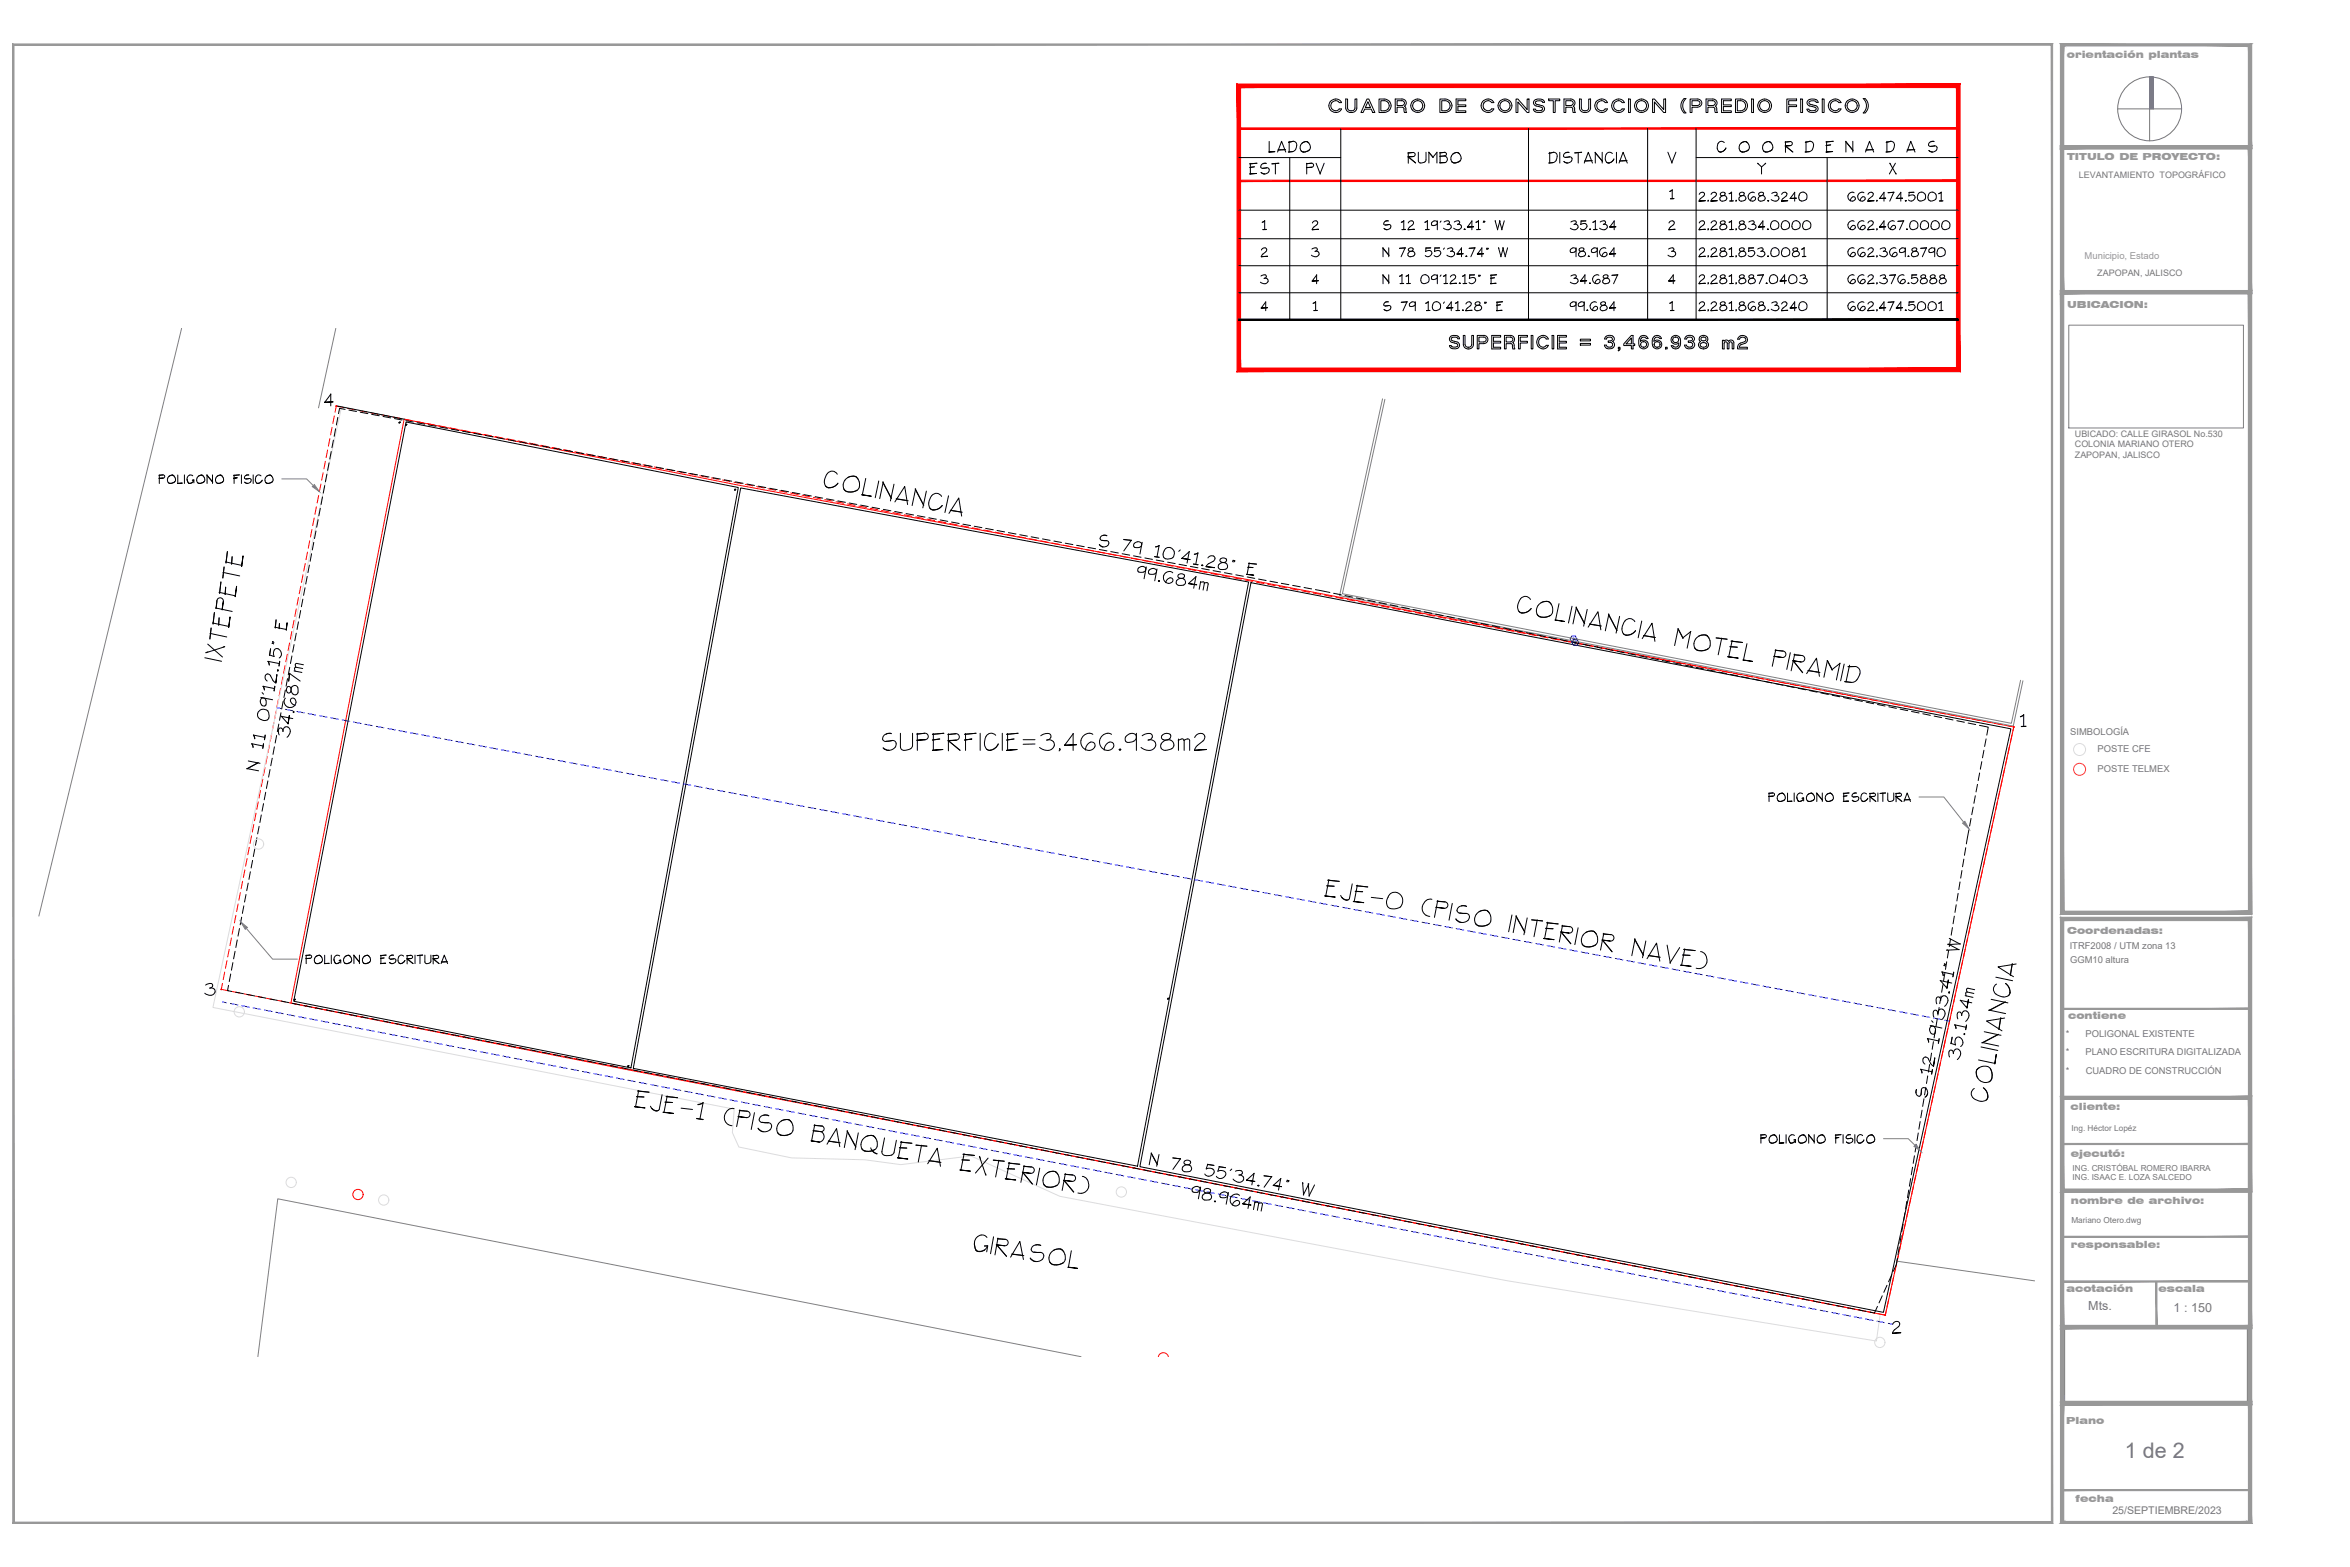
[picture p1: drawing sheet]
<svg xmlns="http://www.w3.org/2000/svg" width="914mm" height="610mm" viewBox="0 0 914 610" stroke-linecap="round" stroke-linejoin="round" font-family="sans-serif">
<defs><g id="words">
<text font-size="12.8" x="515.8" y="46.6">CUADRO DE CONSTRUCCION (PREDIO FISICO)</text>
<text font-size="8.4" fill="#767676" x="826.8" y="567.4">1 de 2</text>
<text font-size="7.9" x="506.9" y="68.8">PV</text>
<g font-size="4.9" fill="#767676">
<text x="812.6" y="509.7">Mts.</text>
<text x="845.8" y="510.4">1 : 150</text>
</g>
<text font-size="4.1" fill="#767676" x="822" y="589">25/SEPTIEMBRE/2023</text>
<g font-size="3.8" fill="#989898">
<text x="804.2" y="22.5">orientación plantas</text>
<text x="804.3" y="62.3">TITULO DE PROYECTO:</text>
<text x="804.3" y="120">UBICACION:</text>
<text x="804.3" y="363.5">Coordenadas:</text>
<text x="804.7" y="396.2">contiene</text>
<text x="805.7" y="431.9">cliente:</text>
<text x="805.8" y="450.2">ejecutó:</text>
<text x="805.8" y="468.2">nombre de archivo:</text>
<text x="805.8" y="485.6">responsable:</text>
<text x="804" y="502.7">acotación</text>
<text x="839.9" y="502.7">escala</text>
<text x="804" y="553.9">Plano</text>
<text x="807.6" y="584.3">fecha</text>
</g>
<text font-size="3.7" fill="#989898" x="811.1" y="100.6">Municipio, Estado</text>
<g font-size="3.7" fill="#767676">
<text x="805.5" y="285.7">SIMBOLOGÍA</text>
<text x="816.2" y="292.7">POSTE CFE</text>
<text x="816.2" y="300.4">POSTE TELMEX</text>
<text x="805.3" y="369.3">ITRF2008 / UTM zona 13</text>
<text x="805.5" y="374.6">GGM10 altura</text>
<text x="803.8" y="403.4">*</text>
<text x="811.5" y="403.4">POLIGONAL EXISTENTE</text>
<text x="803.8" y="410.5">*</text>
<text x="811.5" y="410.5">PLANO ESCRITURA DIGITALIZADA</text>
<text x="803.8" y="417.8">*</text>
<text x="811.6" y="417.8">CUADRO DE CONSTRUCCIÓN</text>
</g>
<g font-size="3.5" fill="#767676">
<text x="808.9" y="69.4">LEVANTAMIENTO TOPOGRÁFICO</text>
<text x="816.1" y="107.3">ZAPOPAN, JALISCO</text>
<text x="807.3" y="169.9">UBICADO: CALLE GIRASOL No.530</text>
<text x="807.3" y="174.1">COLONIA MARIANO OTERO</text>
<text x="807.3" y="178.1">ZAPOPAN, JALISCO</text>
</g>
<text font-size="3.5" x="455.8" y="390.2" transform="rotate(-90 455.8 390.2)">TN</text>
<g font-size="3.2" fill="#767676">
<text x="806.1" y="439.8">Ing. Héctor Lopéz</text>
<text x="806.4" y="455.4">ING. CRISTÓBAL ROMERO IBARRA</text>
<text x="806.4" y="459.2">ING. ISAAC E. LOZA SALCEDO</text>
<text x="806" y="475.9">Mariano Otero.dwg</text>
</g>
<g font-size="3.1">
<text x="153.8" y="165.8">TN</text>
<text x="159.1" y="166.9" transform="rotate(-90 159.1 166.9)">TN</text>
<text x="284.7" y="191.9">TN</text>
<text x="115.7" y="390.5" transform="rotate(-90 115.7 390.5)">TN</text>
<text x="245.5" y="416.3" transform="rotate(-90 245.5 416.3)">TN</text>
</g>
</g></defs>
<!-- layer: PERIMETRAL -->
<path d="M157.3 163.1l130.2 25.6 199.4 37 296.7 57.1-50 228.8-290.1-56.8-198.2-38.4-132.1-26.2z" fill="none" stroke="#f00" stroke-width=".39"/>
<!-- layer: 0 -->
<g fill="none" stroke="#f00" stroke-width=".39">
<path d="M133.8 158.6l-3-.6-.4 2.3M135.3 158.9l2.9 .5M139.7 159.7l2.9 .6M126.6 179.5l-.6 2.9M127.5 175.1l-.6 2.9M128.3 170.6l-.5 3M129.2 166.2l-.6 3M130.1 161.8l-.6 3M144.1 160.5l3 .6M148.6 161.4l2.9 .6M153 162.2l2.9 .6M157.4 163.1l2.9 .6"/>
<path d="M161.8 163.9l2.9 .6M166.2 164.8l3 .6M170.7 165.6l2.9 .6M175.1 166.5l2.9 .5M179.5 167.3l2.9 .6M183.9 168.2l2.9 .5M188.3 169l3 .6M192.8 169.9l2.9 .5M197.2 170.7l2.9 .6M201.6 171.5l2.9 .6M206 172.4l2.9 .6M210.4 173.2l3 .6"/>
<path d="M214.8 174.1l3 .5M219.3 174.9l2.9 .6M223.7 175.8l2.9 .5M228.1 176.6l2.9 .6M232.5 177.5l3 .5M236.9 178.3l3 .6M241.4 179.2l2.9 .5M123.1 197.1l-.6 3M124 192.7l-.6 3M124.9 188.3l-.6 3M125.7 183.9l-.6 2.9M245.8 180l2.9 .6"/>
<path d="M250.2 180.8l3 .6M254.6 181.7l3 .5M259 182.5l3 .6M263.5 183.4l2.9 .5M267.9 184.2l2.9 .6M272.3 185.1l3 .5M276.7 185.9l3 .6M281.1 186.8l3 .5M285.6 187.6l2.9 .6M290 188.4l2.9 .6M294.4 189.3l3 .5M298.8 190.1l3 .6"/>
<path d="M303.2 191l3 .5M307.7 191.8l2.9 .6M312.1 192.7l2.9 .5M316.5 193.5l3 .6M320.9 194.4l3 .5M325.3 195.2l3 .6M329.8 196l2.9 .6M334.2 196.9l2.9 .5M338.6 197.7l3 .6M343 198.6l3 .5M347.4 199.4l3 .6M118.8 219.2l-.6 3"/>
<path d="M119.6 214.8l-.5 2.9M120.5 210.4l-.6 2.9M121.4 206l-.6 2.9M122.2 201.5l-.5 3M351.9 200.3l2.9 .5M356.3 201.1l2.9 .6M360.7 202l3 .5M365.1 202.8l3 .6M369.5 203.6l3 .6M374 204.5l2.9 .6M378.4 205.3l2.9 .6M382.8 206.2l2.9 .6"/>
<path d="M387.2 207l3 .6M391.7 207.9l2.9 .5M396.1 208.7l2.9 .6M400.5 209.6l2.9 .5M404.9 210.4l2.9 .6M409.3 211.2l3 .6M413.8 212.1l2.9 .6M418.2 212.9l2.9 .6M422.6 213.8l2.9 .6M427 214.6l2.9 .6M431.4 215.5l3 .5M435.8 216.3l3 .6"/>
<path d="M440.3 217.2l2.9 .5M444.7 218l2.9 .6M449.1 218.9l2.9 .5M453.5 219.7l3 .6M115.3 236.9l-.6 2.9M116.1 232.5l-.5 2.9M117 228l-.6 3M117.9 223.6l-.6 3M457.9 220.6l3 .5M462.4 221.4l2.9 .6M466.8 222.2l2.9 .6M471.2 223.1l2.9 .5"/>
<path d="M475.6 223.9l3 .6M480 224.8l3 .5M484.5 225.6l2.9 .6M488.9 226.5l2.9 .5M493.3 227.3l3 .6M497.7 228.2l3 .5M502.1 229l3 .6M506.6 229.8l2.9 .6M511 230.7l2.9 .5M515.4 231.5l3 .6M519.8 232.4l3 .5M524.2 233.2l3 .6"/>
<path d="M528.7 234.1l2.9 .5M533.1 234.9l2.9 .6M537.5 235.8l3 .5M541.9 236.6l3 .6M546.3 237.4l3 .6M550.8 238.3l2.9 .5M555.2 239.1l2.9 .6M559.6 240l3 .5M110.9 259l-.6 2.9M111.8 254.5l-.6 3M112.7 250.1l-.6 3M113.5 245.7l-.5 2.9"/>
<path d="M114.4 241.3l-.6 2.9M564 240.8l3 .6M568.4 241.7l3 .5M572.9 242.5l2.9 .6M577.3 243.4l2.9 .5M581.7 244.2l3 .6M586.1 245l3 .6M590.5 245.9l3 .6M595 246.7l2.9 .6M599.4 247.6l2.9 .5M603.8 248.4l2.9 .6M608.2 249.3l3 .5"/>
<path d="M612.6 250.1l3 .6M617.1 251l2.9 .5M621.5 251.8l2.9 .6M625.9 252.6l2.9 .6M630.3 253.5l3 .6M634.7 254.3l3 .6M639.2 255.2l2.9 .6M643.6 256l2.9 .6M648 256.9l2.9 .6M652.4 257.7l3 .6M656.9 258.6l2.9 .5M661.3 259.4l2.9 .6"/>
<path d="M107.4 276.6l-.5 2.9M108.3 272.2l-.6 2.9M109.2 267.8l-.6 2.9M110.1 263.4l-.6 2.9M665.7 260.3l2.9 .5M670.1 261.1l2.9 .6M674.5 261.9l3 .6M678.9 262.8l3 .6M683.4 263.6l2.9 .6M687.8 264.5l2.9 .5M692.2 265.3l2.9 .6M696.6 266.2l3 .5"/>
<path d="M701 267l3 .6M705.5 267.9l2.9 .5M709.9 268.7l2.9 .6M714.3 269.6l2.9 .5M718.7 270.4l3 .6M723.1 271.3l3 .5M727.6 272.1l2.9 .5M732 272.9l2.9 .6M736.4 273.8l2.9 .5M740.8 274.6l3 .6M745.2 275.5l3 .5M749.7 276.3l2.9 .6"/>
<path d="M754.1 277.2l2.9 .5M758.5 278l3 .6M762.9 278.8l3 .6M767.3 279.7l3 .5M103.1 298.7l-.6 2.9M104 294.3l-.6 2.9M104.8 289.9l-.5 2.9M105.7 285.4l-.6 3M106.6 281l-.6 3M771.8 280.5l2.9 .6M776.2 281.4l2.9 .5M780 299l-.6 3"/>
<path d="M780.6 282.2l3 .6-.4 1.6M781 294.6l-.6 3M781.9 290.2l-.6 3M782.9 285.8l-.6 3M99.6 316.3l-.6 3M100.5 311.9l-.6 3M101.4 307.5l-.6 3M102.2 303.1l-.6 2.9M776.2 316.6l-.6 2.9M777.1 312.2l-.6 3M778.1 307.8l-.6 2.9M779.1 303.4l-.7 2.9"/>
<path d="M95.3 338.4l-.6 3M96.1 334l-.5 3M97 329.6l-.6 2.9M97.9 325.2l-.6 2.9M98.7 320.8l-.5 2.9M771.4 338.6l-.7 2.9M772.3 334.2l-.6 2.9M773.3 329.8l-.6 2.9M774.3 325.4l-.7 2.9M775.2 321l-.6 2.9M91.8 356.1l-.6 2.9M92.7 351.7l-.6 2.9"/>
<path d="M93.5 347.3l-.6 2.9M94.4 342.8l-.6 3M767.5 356.2l-.6 2.9M768.5 351.8l-.6 2.9M769.5 347.4l-.7 2.9M770.4 343l-.6 2.9M87.4 378.2l-.5 2.9M88.3 373.7l-.6 3M89.2 369.3l-.6 3M90.1 364.9l-.6 3M90.9 360.5l-.6 2.9M762.7 378.2l-.6 2.9"/>
<path d="M763.7 373.8l-.6 2.9M764.7 369.4l-.7 2.9M765.6 365l-.6 2.9M766.6 360.6l-.7 2.9M86.6 382.6l-.5 2.3 2.8 .5M90.4 385.7l3 .6M94.8 386.6l3 .6M99.2 387.5l3 .5M103.6 388.3l3 .6M108.1 389.2l2.9 .6M116.9 390.9l3 .6M121.3 391.8l3 .6"/>
<path d="M125.7 392.7l3 .5M130.1 393.5l3 .6M134.6 394.4l2.9 .6M139 395.2l2.9 .6M143.4 396.1l2.9 .6M147.8 397l3 .6M152.2 397.8l3 .6M156.6 398.7l3 .6M161.1 399.6l2.9 .6M758.9 395.7l-.6 3M759.8 391.4l-.6 2.9M760.8 386.9l-.6 3"/>
<path d="M761.8 382.5l-.7 3M165.5 400.4l2.9 .6M169.9 401.3l2.9 .6M174.3 402.2l3 .5M178.7 403l3 .6M183.1 403.9l3 .6M187.6 404.7l2.9 .6M192 405.6l2.9 .6M196.4 406.5l2.9 .6M200.8 407.4l3 .5M205.2 408.2l3 .6M209.6 409.1l3 .6"/>
<path d="M214 409.9l3 .6M218.5 410.8l2.9 .6M222.9 411.7l2.9 .5M227.3 412.5l3 .6M231.7 413.4l3 .6M236.1 414.3l3 .5M240.5 415.1l3 .6M245 416l2.9 .6M249.4 416.9l2.9 .5M253.8 417.7l2.9 .6M258.2 418.6l3 .6M262.6 419.5l3 .5"/>
<path d="M754.1 417.7l-.6 2.9M755.1 413.3l-.7 3M756 408.9l-.6 3M757 404.5l-.7 3M757.9 400.1l-.6 3M267 420.3l3 .6M271.5 421.2l2.9 .5M275.9 422l2.9 .6M280.3 422.9l2.9 .6M284.7 423.8l3 .5M289.1 424.6l3 .6M293.5 425.5l3 .6"/>
<path d="M298 426.4l2.9 .5M302.4 427.2l2.9 .6M306.8 428.1l2.9 .6M311.2 429l3 .5M315.6 429.8l3 .6M320 430.7l3 .6M324.4 431.5l3 .6M328.9 432.4l2.9 .6M333.3 433.3l2.9 .6M337.7 434.1l2.9 .6M342.1 435l3 .6M346.5 435.9l3 .6"/>
<path d="M351 436.7l2.9 .6M355.4 437.6l2.9 .6M359.8 438.5l2.9 .5M364.2 439.3l2.9 .6M749.3 439.7l-.6 2.9M750.3 435.3l-.7 2.9M751.2 430.9l-.6 3M752.2 426.5l-.7 3M753.1 422.1l-.6 2.9M368.6 440.2l3 .6M373 441l3 .6M377.5 441.9l2.9 .6"/>
<path d="M381.9 442.8l2.9 .6M386.3 443.7l2.9 .5M390.7 444.5l2.9 .6M395.1 445.4l3 .6M399.5 446.2l3 .6M404 447.1l2.9 .6M408.4 448l2.9 .5M412.8 448.8l2.9 .6M417.2 449.7l2.9 .6M421.6 450.6l3 .5M426 451.4l3 .6M430.5 452.3l2.9 .6"/>
<path d="M434.9 453.2l2.9 .5M439.3 454l2.9 .6M443.7 454.9l2.9 .6M448.1 455.8l2.9 .5M452.5 456.6l3 .6M457 457.5l2.9 .5M461.4 458.3l2.9 .6M465.8 459.2l2.9 .6M745.5 457.3l-.7 2.9M746.4 452.9l-.6 2.9M747.4 448.5l-.7 2.9M748.3 444.1l-.6 2.9"/>
<path d="M470.2 460.1l2.9 .6M474.6 460.9l2.9 .6M479 461.8l3 .6M483.5 462.7l2.9 .5M487.9 463.5l2.9 .6M492.3 464.4l2.9 .6M496.7 465.3l2.9 .5M501.1 466.1l2.9 .6M505.5 467l3 .6M509.9 467.8l3 .6M514.4 468.7l2.9 .6M518.8 469.6l2.9 .6"/>
<path d="M523.2 470.5l2.9 .5M527.6 471.3l2.9 .6M532 472.2l3 .6M536.4 473l3 .6M540.9 473.9l2.9 .6M545.3 474.8l2.9 .5M549.7 475.6l2.9 .6M554.1 476.5l3 .6M558.5 477.4l3 .5M562.9 478.2l3 .6M567.4 479.1l2.9 .6M571.8 480l2.9 .5"/>
<path d="M740.6 479.3l-.6 2.9M741.6 474.9l-.6 2.9M742.6 470.5l-.7 2.9M743.5 466.1l-.6 2.9M744.5 461.7l-.7 2.9M576.2 480.8l2.9 .6M580.6 481.7l3 .6M585 482.5l3 .6M589.4 483.4l3 .6M593.8 484.3l3 .5M598.3 485.1l2.9 .6M602.7 486l2.9 .6"/>
<path d="M607.1 486.9l3 .5M611.5 487.7l3 .6M615.9 488.6l3 .6M620.3 489.5l3 .5M624.8 490.3l2.9 .6M629.2 491.2l2.9 .6M633.6 492.1l2.9 .5M638 492.9l3 .6M642.4 493.8l3 .6M646.8 494.6l3 .6M651.3 495.5l2.9 .6M655.7 496.4l2.9 .6"/>
<path d="M660.1 497.2l2.9 .6M664.5 498.1l3 .6M668.9 499l3 .6M673.3 499.8l3 .6M736.8 496.9l-.6 2.9M737.8 492.5l-.7 2.9M738.7 488.1l-.6 2.9M739.7 483.7l-.7 2.9M677.8 500.7l2.9 .6M682.2 501.6l2.9 .5M686.6 502.4l2.9 .6M691 503.3l3 .6"/>
<path d="M695.4 504.1l3 .6M699.8 505l3 .6M704.2 505.9l3 .6M708.7 506.8l2.9 .5M713.1 507.6l2.9 .6M717.5 508.5l3 .6M721.9 509.3l3 .6M726.3 510.2l3 .6M733.9 510.1l-.3 1.5-2.9-.5M734.9 505.7l-.7 2.9M735.8 501.2l-.6 3"/>
</g>
<!-- layer: MURO -->
<path d="M158 164.2l129.3 25.5-41.8 225.7-131.2-25.9zM288.2 189.8l197.6 36.6-43.2 227.3-196.2-38.1zM486.8 226.7l295.7 56.8-49.6 227-289.4-56.6z" fill="none" stroke="#000" stroke-width=".39"/>
<!-- layer: 0 -->
<path d="M70.7 127.7l-55.6 228.7M130.7 127.7l-6.8 31M805 126.5h67.9v40h-67.9zM538 155.2l-16.8 76.5 262.2 50.8 3.7-17.7M538.9 155.3l-16.6 75.7 260.3 50.4 3.6-16.8M738.2 490.6l53.5 7.7M100.3 527.8l7.8-61.4 312.5 61.4" fill="none" stroke="#808080" stroke-width=".39"/>
<!-- layer: BANQUETA -->
<path d="M132.8 158.8l-49.9 233.1 202.8 39.6-.7 9.1 2.5 5.6 20.5 4.2 28.6 .8 13.9 1.9 27.3-3.4 34.6 15.7 174.1 32.8 143.6 23.5 1.4-9.8" fill="none" stroke="#dcdcdc" stroke-width=".39"/>
<!-- layer: 0 -->
<g fill="none" stroke="#00f" stroke-width=".39">
<path d="M611.7 247.4l1.3 .1 .6 1.1-.7 1.2-1.4-.1-.6-1.2zM612.4 248.8l1.3 .1 .6 1.1-.7 1.1h-1.4l-.5-1.2z"/>
<circle cx="612.3" cy="248.5" r=".31"/>
<circle cx="613" cy="249.9" r=".31"/>
</g>
<g fill="none" stroke="#000" stroke-width=".39">
<path d="M130.9 157.9l26.4 5.2M427.8 211.8l1.4 .9M429.3 208.2l1.4 .2M430.7 208.4a1.64 1.64 0 0 0-2.6 1.4l.7 .4a2.48 2.48 0 0 1 2.6 .8 1.98 1.98 0 0 1-1.5 1.8 1.98 1.98 0 0 1-2.2-1M437.2 209.8l3.1 .4-3.1-.3M440.2 210.2l-2.9 4.1M444.2 211.4a1.66 1.66 0 0 1-1.2 1.7 1.66 1.66 0 0 1-1.9-.9 1.78 1.78 0 0 1 1.3-1.4 1.78 1.78 0 0 1 1.8 .6M444.4 211l-.8 4.5M451 212.3l-1.4 .5 1.4-.6-.8 4.5M451.1 216.8l-1.9-.2 1.8 .2M453.3 213.6a2.24 2.24 0 0 1 3.7 1.3 2.24 2.24 0 0 1-2.9 2.6 2.05 2.05 0 0 1-1-3.5zM459.3 213.9l-.7 .6"/>
<path d="M462.8 214.5l-.9 4.6M462.8 214.5l-3 2.8 3.3 .4-3.3-.5M464.3 219.5l1.8 .2M464.4 219.4l1.8 .3M464.7 215.6l1.4-.5-.8 4.5M466.1 215.2l-1.4 .4M467.6 220h.1M467.9 219.9h.1M468 219.9h-.4M468.1 220h-.4M472 218.4l-2 1.1-.7 1M472.1 216.3l-1-.1-1.1 .8"/>
<path d="M472.1 216.3a1.11 1.11 0 0 1 .7 1.1 1.11 1.11 0 0 1-.8 1M477.1 217.4a1.18 1.18 0 0 1-1.1 1.5 1.18 1.18 0 0 1-1.2-1.3l1-.5 1.3 .3M479.8 218.1l-.3 .4M480.3 218.2l-.3 .4M485.8 219.1l3.1 .4M486.1 219l-.9 4.5M444.3 220.4a1.29 1.29 0 0 0-1.4 .6 1.29 1.29 0 0 0 .2 1.5 1.74 1.74 0 0 0 2.7-1.5l-.8-.6h-.7M446 220.6l-.8 4.5M446.9 222.9a1.74 1.74 0 0 0 1.9 .5 1.74 1.74 0 0 0 1.2-1.6 1.69 1.69 0 0 0-2-.5 1.69 1.69 0 0 0-1.1 1.6M450.2 221.4l-.9 4.6M450.8 226.1h.1M451 226h.1"/>
<path d="M451 225.9l-.3 .1M451.1 226h.1M451.1 226.1h-.3M451.2 226l-.1 .1M452.8 223.9a2.01 2.01 0 0 0 .9 2.7 2.01 2.01 0 0 0 2.7-.9l-.3-.7-.8-.2M455.3 224.8l-1.1 .7-.6 1.2M455.4 222.3l-1.6 .4-1 1.2M455.4 222.3l.9 .5M457.7 226.9a2.2 2.2 0 0 0 3.6-.1 1.78 1.78 0 0 0-1.9-1.8 1.78 1.78 0 0 0-1.7 1.9M458.6 223.6a1.31 1.31 0 0 1 1.4-.4 1.31 1.31 0 0 1 .9 1.1 1.36 1.36 0 0 1-1.4 .7 1.36 1.36 0 0 1-1.2-1zM462.4 227l3.3 .5-3.3-.4 3-2.8-.9 4.5M467.1 226.6a.95 .95 0 0 1 1.6 .3l-.6 2.7"/>
<path d="M467.2 226.2l-.6 3.1M467.7 220h.1M468.5 226.9a.94 .94 0 0 1 1.6 .3l-.5 2.6M469.3 220.4l3.3 .4-3.3-.3M476.8 221.4l-1.8 .1M476.8 221.5a1.46 1.46 0 0 0 .6-2.1 1.46 1.46 0 0 0-2-.5 1.35 1.35 0 0 0-1.4 1.2 1.35 1.35 0 0 0 1 1.5M485 223.4l2.9 .4-2.9-.3M485.5 220.7l2 .1-2-.1M104.3 257.3l4.4 .8M104.3 257.3l.5 1.4zM104.8 254.8l1.8 .6M105.3 252.4l-.5 2.5"/>
<path d="M106 250.1l.5 .4M106 250.1v.2M106.1 249.8l.5 .3M106.7 255.4a1.99 1.99 0 0 1 1.2-3.1 2.06 2.06 0 0 1 1.5 1.6 2.06 2.06 0 0 1-.8 2.1M106.9 244l4.5 .9M107.4 241.2l-.3 3.1M108.6 244.6l.1-2v2M108.8 257.2l-.2 1.9 .3-1.7M111.3 245.1l.4-2.8-.3 2.8M118.1 258.6l-2.7-.5a.96 .96 0 0 0-.3 1.6M100.7 276.7a2.32 2.32 0 0 1 3.5 0 2.32 2.32 0 0 1-.5 3.5 2.49 2.49 0 0 1-2.6-.5 2.49 2.49 0 0 1-.6-2.7zM101.5 271.3l4.6 .9"/>
<path d="M102 269.5l.6 .6M102.4 267l.5 1.4M103.1 274.6a1.59 1.59 0 0 1-1.8-1.3 1.59 1.59 0 0 1 1.2-1.8 1.93 1.93 0 0 1 .6 3.1M104 264.9a1.34 1.34 0 0 1-.9-1.7 1.34 1.34 0 0 1 1.7-.8l1.6 2.6 1 .7M106.8 267.9l-4.4-.9 .4 1.4M106.9 266.9l-.3 1.9M107 267.1l-.3 1.7M107.3 265.7l.4-3.3-.4 3.3M108.1 260.6v.5M108.1 260.6h.1M108.2 261h.1M108.2 260.6v.1"/>
<path d="M108.2 260.7v.3M109.4 278.6l2.7 3 .5-3.3-.5 3.3M109.4 278.7l4.5 .8M110.6 272.5a2.26 2.26 0 0 0 2.4 2.8 2.26 2.26 0 0 0 1.7-3.3 1.02 1.02 0 0 0-1.5-.1 1.02 1.02 0 0 0 .2 1.6l1.5 .9M111.1 271.6l-.5 .9M112.3 265l.4-3.1-.3 3.1M112.6 262l4.2 3M113 269.3l-.2 .1a1.01 1.01 0 0 1-1.2-.1 1.01 1.01 0 0 1-.1-1.2l.1-.5a.9 .9 0 0 1 1.2-.5 .9 .9 0 0 1 .5 1.2l-.3 1M113.7 267.1a1.4 1.4 0 0 1 1.8-.2 1.4 1.4 0 0 1 .5 1.7 1.38 1.38 0 0 1-1.1 1.7 1.38 1.38 0 0 1-1.6-1.4v-1.2zM114.1 276.9v.1M114.1 277v.1M114.2 276.9h-.1"/>
<path d="M114.2 277.2h.1M114.3 277.1v.1M114.3 276.8v.1M114.3 276.8h-.1M114.3 277.1h.1M114.3 277v.1M114.3 276.9v.1M114.4 261l3.1 .6M117.8 260.1l-2.7-.6a.97 .97 0 0 0-.2 1.6M96 299l4.6 .9M96.2 299.1l4.3-2.4-4.5 2.4M96.6 296l4.6 .9"/>
<path d="M98 289.3l.5 1.4M98.6 286l4.4 .9M98.6 286l.5 1.4M98.7 286l.5 1.4M102.4 290.2l-4.4-.9 .4 1.4M102.5 289.3l-.2 1.8 .3-1.7M103.2 285.9l-.3 1.9 .3-1.8M109.6 283.3a.95 .95 0 0 0-1.1 .2 .95 .95 0 0 0-.2 1.1l.3 1.3M109.6 283.3l.4 .6 .1 .7a1.48 1.48 0 0 1 1.4-1.9 1.48 1.48 0 0 1 1.4 1.9l-.5 1.5-.7 .7M755.6 378.1l4.5 1M755.6 378.1l.5 1.4M755.7 378.1l.4 1.4"/>
<path d="M756.5 375l.2 .1M756.6 375.1l.5 .3M756.6 375.5l-.1 .2M756.6 375.5l.4 .4M757.9 369.5l-.4 .1M758 367.2l4.3 2.3M758.4 367.4h-.5M758.5 365l4.2 2.3M760.2 378.1l-.4 1.9M760.2 378.3l-.3 1.7M762.3 369.4l-4.8 .3M762.8 367.2l-4.9 .3"/>
<path d="M751.1 398.9l4.5 1M751.5 399.2a1.67 1.67 0 0 1 1.7 1.3 1.67 1.67 0 0 1-.9 1.8 1.78 1.78 0 0 1-1.4-1.3 1.78 1.78 0 0 1 .6-1.8M751.6 397.1l.6 .6M752.5 395.7a1.81 1.81 0 0 1 .6-2.7l.6 .4 .3 1a1.48 1.48 0 0 1 1.5-1.9 1.48 1.48 0 0 1 1.3 2l-.6 1.4-.7 .8M755.1 389.2a.98 .98 0 0 0-.9-1.4 .98 .98 0 0 0-.9 1.4l.3 1.3M755.1 389.2a1.48 1.48 0 0 1 1.5-1.9 1.48 1.48 0 0 1 1.4 2l-.6 1.4-.8 .8M758.3 386.2l.1 .1M758.3 386v.2M758.4 385.9l-.1 .1M758.4 385.9v.1M758.5 385.8v.3M758.5 386.2v.1"/>
<path d="M758.5 386.2h.1M758.5 386.1v.1M759.4 382.4l-4.4-1 2.6 3.1 .5-3.3-.6 3.3M760.7 398.7l.4 1.4-.5-1.4 4.4 .9M761.8 396.4a1.83 1.83 0 0 1 .6-2.7l.7 .3 .2 1.1a1.48 1.48 0 0 1 1.5-1.9 1.48 1.48 0 0 1 1.3 2l-.5 1.4-.8 .8M764.7 387.3l3 .7M765.2 398.7l-.3 1.9M767.2 390.1l-4.5-1 2.7 3.1 .5-3.3-.6 3.2M768 386.5l-2.6-.6a.97 .97 0 0 0-.3 1.6M768.4 385l-2.6-.5a.93 .93 0 0 0-.4 1.5M747.3 416l4.5 .9M747.4 416l.4 1.4"/>
<path d="M747.4 416l.5 1.4M750 404l.4 1.4M750 404l4.4 1M750 404l.5 1.4M751.2 413.7l-.8-1.7a1.22 1.22 0 0 0-1.8-.6 1.22 1.22 0 0 0-.2 1.8l.6 .8M751.2 413.7l1.2 1.1M751.9 416l-.3 1.9M752.3 414.8l.5-3.3-.4 3.3M754.5 404.1l-.3 1.8M754.6 404.2l-.3 1.7M758.4 409a.93 .93 0 0 1 1.3-.4 .93 .93 0 0 1 .4 1.3M758.4 409l-.1 1.3 .3 .9"/>
<path d="M759.6 403.5l-.5 2.5M760.9 408.2a1.7 1.7 0 0 1 1.9 .7 1.7 1.7 0 0 1-.2 2.1l-1 1.2M760.9 408.2l-.6 .6-.2 1.1M761 404l-.3 1.5 .2 1-1.8-.6M762.5 403.6a2.02 2.02 0 0 1 .4 3.5M762.5 403.5h-1l-.5 .5M764.3 402.4v.1M764.3 402.3v.1M764.3 402.2v.1M764.3 402.5h.1M764.3 402.1v.1M764.4 402v.5"/>
<path d="M747.6 424.1a1.98 1.98 0 0 1-.8 2.4 1.75 1.75 0 0 1-1.1-2.7l-.2 1.4M748.6 423.1l-.7 .3-.3 .6M748.6 423.1l1 .5M749.6 423.6a2.19 2.19 0 0 1-.5 3.2M750 425.4l-.9 1.4M447.9 448.5l2.4 4.5M448 448.7l2.3 4.3M448 448.6l-.8 4.5M451 449.1l-.9 4.6M456.4 450.4l3 .4-3-.3M459.3 450.8l-2.9 4.1M460.9 451.7l-.2 .6 .3 .6"/>
<path d="M460.9 451.7a1.3 1.3 0 0 1 1.4-.4 1.3 1.3 0 0 1 .9 1.1 1.49 1.49 0 0 1-2.2 .5M463 453.4a1.89 1.89 0 0 0-2.9 1.6M463 453.4a1.4 1.4 0 0 1 .5 1.8 1.4 1.4 0 0 1-1.7 .7l-1.1-.2-.7-.7M469.8 452.9l2.5 .5-2.5-.4M469.9 452.9l-.5 1.8a1.99 1.99 0 0 1 3.1 1.2 2.06 2.06 0 0 1-1.6 1.6 2.06 2.06 0 0 1-2.1-.8M474.4 453.8l2.4 .5-2.5-.4M474.5 453.8l-.6 1.8a1.79 1.79 0 0 1 2-.3 1.79 1.79 0 0 1 1 1.9 2.04 2.04 0 0 1-3.6 .4M479.3 454.8l-.6 .6M480.7 455.6a1.83 1.83 0 0 1 2.7 .5l-.1 .5M483.3 456.6l-.5 .4-.7 .1a1.48 1.48 0 0 1 1.8 1.4 1.48 1.48 0 0 1-1.9 1.4l-1-.2-1.2-1M488 456.4l-.9 4.5M488 456.4l-3 2.7 3.3 .5-3.3-.5"/>
<path d="M491.8 457.4l3.1 .4M494.8 457.7l-2.9 4.2M498.4 458.5l-.9 4.5M498.4 458.5l-3 2.7 3.3 .4-3.3-.5M500.8 459.2l-.2 .5M501.3 459.4h.2M501.5 459.4l-.4 .4M467 462.2a1.24 1.24 0 0 1-1 1.6M467 462.2a1.66 1.66 0 0 0-2-.5 1.66 1.66 0 0 0-1 1.8l.6 .3h1.5M467.2 461.8l-.9 4.6M468.3 464.7a1.68 1.68 0 0 1 2.2-.5 1.68 1.68 0 0 1 .6 2.2l-.5 .3a1.83 1.83 0 0 1-2.8-1.3zM468.7 462.7l-.3 .6 .4 .6"/>
<path d="M468.7 462.7a1.3 1.3 0 0 1 1.4-.4 1.3 1.3 0 0 1 .9 1.1 1.49 1.49 0 0 1-2.2 .5M472.5 467.4h.1M472.8 467.3h.1M472.8 467.3l-.3 .1M472.9 467.3l.1 .1M472.9 467.5h-.3M473 467.4l-.1 .1M477.8 464.3a1.66 1.66 0 0 1-1.3 1.7 1.66 1.66 0 0 1-1.8-.8 1.76 1.76 0 0 1 1.2-1.5 1.76 1.76 0 0 1 1.9 .7M478 463.9l-.9 4.6M481.4 464.5a2.26 2.26 0 0 0-2.8 2.5 2.26 2.26 0 0 0 3.3 1.7 1.02 1.02 0 0 0 .1-1.5 1.02 1.02 0 0 0-1.6 .2l-.9 1.5M481.4 464.5l.9 .5M483.5 468.3l3.3 .5-3.3-.5 3-2.7-.9 4.5"/>
<path d="M488.2 467.9a.94 .94 0 0 1 1.6 .3l-.5 2.7M488.3 467.5l-.6 3.1M489.4 461.3h.2M489.6 461.3h.1M489.7 461.1l-.3 .1M489.7 461.1h.1M489.7 461.1l.1 .1M489.8 461.2h.1M489.8 461.3h-.1M489.9 461.2l-.1 .1M490.7 468l-1.1 .2M490.7 468l.5 .5-.5 2.6"/>
<path d="M506.8 460.1l.4 4.8M506.9 460.1l.1 .4M509 460.5l.4 4.8M509.1 460.5l.1 .5M509.3 460.5l-2.2 4.4M511.5 461l-2.2 4.3"/>
</g>
<!-- layer: TEXTOS -->
<g fill="none" stroke="#000" stroke-width=".39">
<path d="M128.7 153.3v4.6M128.8 153.3l-2.4 3.2 3.2-.2-3.2 .2M134.3 159.3l-2.2-.4-.4 2M135.8 159.5l2.9 .6M128.9 175.6l-.6 3M129.7 171.2l-.5 3M130.6 166.8l-.6 3M131.5 162.4l-.6 2.9M140.2 160.4l2.9 .5M144.6 161.2l3 .5M149 162l3 .6M157.9 163.6l2.9 .6"/>
<path d="M162.3 164.5l3 .5M166.7 165.3l3 .5M171.2 166.1l2.9 .6M175.6 166.9l2.9 .6M180 167.8l3 .5M184.4 168.6l3 .5M188.9 169.4l2.9 .5M193.3 170.2l2.9 .6M197.7 171l3 .6M202.1 171.9l3 .5M206.6 172.7l2.9 .5M211 173.5l2.9 .6"/>
<path d="M215.4 174.3l3 .6M219.8 175.2l3 .5M224.2 176l3 .5M228.7 176.8l2.9 .5M233.1 177.6l3 .6M237.5 178.4l3 .6M241.9 179.3l3 .5M61.9 184.9l1.5-.2a.62 .62 0 0 1 .7 .6 .62 .62 0 0 1-.6 .7M61.9 186.1l1.6-.1-1.6 .1M62 184.7v3.4M65.2 186.9l.3 .9M65.5 187.7l.6 .3"/>
<path d="M65.5 187.8l.6 .3M67.1 184.8a1.88 1.88 0 0 0-2 2.1M67.1 184.8l-1.4 .6M67.1 184.8l.3 .1M67.1 184.8l.2 .1M67.3 184.9l.5 .4M67.4 184.9a1.7 1.7 0 0 1 .8 2.2 1.7 1.7 0 0 1-2.1 1M68 187.4l-.6 .4-1.3 .2M69.1 188l1.9-.1-1.9 .2M69.2 184.8v3.3M71.8 184.7v3.4M72.8 186.5l.6 1.4"/>
<path d="M73.3 187.9l.3 .2M73.4 187.9l.2 .1M74.8 186.8l.6-.1v1.2M75 187.5l-1.4 .5M75 185.1a1.56 1.56 0 0 0-2 .4 1.56 1.56 0 0 0 .1 2l.2 .4M75.4 186.8l-.8 1.1-1 .2M75.4 186.7l-.6 .1M76.5 186.9l.4 .9 .6 .3M76.8 187.7l.7 .3M78.5 184.8l.2 .1M78.5 184.8a1.88 1.88 0 0 0-2 2.1M78.5 184.8l-1.4 .6"/>
<path d="M78.5 184.8l.3 .1M78.7 184.9l.5 .4M78.7 184.9a1.7 1.7 0 0 1 .9 2.2 1.7 1.7 0 0 1-2.1 1M79.4 187.4l-.7 .4-1.2 .2M80.5 184.7l2.3 2.9-2.3-2.7M80.6 184.7v3.4M82.7 184.7v3.4M83.9 186.9l.3 .9 .6 .3M84.2 187.7l.6 .3M85.8 184.8a1.88 1.88 0 0 0-1.9 2.1M85.8 184.8l-1.4 .6M85.8 184.8l.3 .1"/>
<path d="M85.8 184.8l.2 .1M86 184.9l.5 .4M86.1 184.9l.7 .8 .2 1M86.8 187.4l-.7 .4-1.3 .2M87 186.7a1.97 1.97 0 0 1-2.2 1.4M90.9 186l1.4-.1-1.4 .2M90.9 184.9l2.2-.2-2.2 .3M91.1 184.8v3.3M93.9 184.7v3.4M95.7 186.3h.3a1.13 1.13 0 0 1 1.7 .4 1.44 1.44 0 0 1-.9 1.3 1.44 1.44 0 0 1-1.6-.4l1.1 .4M95.9 184.9l.9-.1a1.02 1.02 0 0 0-1.3 .2 1.02 1.02 0 0 0 0 1.3h.2M97 186.2l-1.3 .1"/>
<path d="M98.5 184.7v3.4M99.4 186.9l.5 1M99.8 187.9l.7 .1M99.8 187.9l.7 .2M101.6 185.1a1.33 1.33 0 0 0-1.7-.1 1.33 1.33 0 0 0-.5 1.5v.4M102 186.8l-.8 1-.7 .3M102 186.8l-.4 .7-1.1 .5M103.1 186.9l.4 .9 .6 .3M103.4 187.7l.7 .3M105.1 184.8l-1.4 .6M105.1 184.8a1.7 1.7 0 0 1 1.1 2.1 1.7 1.7 0 0 1-2.1 1.2M105.1 184.8l.7 .5"/>
<path d="M105.1 184.8a1.91 1.91 0 0 0-2 2.1M106 187.4l-.7 .4-1.2 .2M124.6 197.7l-.5 3M125.5 193.3l-.6 3M126.4 188.9l-.6 2.9M127.2 184.5l-.6 2.9M128 180.1l-.5 2.9M246.4 180.1l2.9 .5M250.8 180.9l3 .6M255.2 181.7l3 .6M259.7 182.5l2.9 .6M264.1 183.4l2.9 .5"/>
<path d="M268.5 184.2l2.9 .5M272.9 185l3 .6M277.4 185.8l2.9 .6M281.8 186.6l2.9 .6M286.2 187.5l2.9 .5M290.6 188.3l3 .5M295 189.1l3 .6M299.5 189.9l2.9 .6M303.9 190.8l2.9 .5M308.3 191.6l3 .5M312.7 192.4l3 .6M317.2 193.2l2.9 .6"/>
<path d="M321.6 194.1l2.9 .5M321.9 184.2a3.8 3.8 0 0 0-.1 5.4 3.8 3.8 0 0 0 4.2-1.6 3.4 3.4 0 0 1-4.7 1.1M321.9 184.2a2.28 2.28 0 0 1 3.9 .3M326 194.9l3 .5M328.4 190.2a3.8 3.8 0 0 0 5.2 .5M330.4 195.7l3 .5M332.8 185.4a3.5 3.5 0 0 0-4.1 1.4 3.5 3.5 0 0 0 .5 4.3l.3 .2M332.8 185.3l1.2 1.2M332.8 185.3a3.5 3.5 0 0 1 .7 5.4l-2.2 .7-1.8-.1M332.8 185.3h-1.5l-1.4 .5M334.9 196.5l2.9 .6M335.4 192.4l3.6 .6-3.7-.5"/>
<path d="M336.9 186.1l-1.4 6.5M339.3 197.3l2.9 .6M341.9 187.1l-1.3 6.5M343.5 187.5l3.4 6.4M343.5 187.7l3.3 6.2M343.7 187.5l-1.4 6.5M343.7 198.2l3 .5M347.9 188.4l-1.4 6.5M348.1 199l3 .5M348.2 195.3l3.8-6 1.2 7M348.7 194.1l4.7 .7M348.7 194l4.2 .7"/>
<path d="M352.6 199.8l2.9 .5M356.1 190.1l3.4 6.5M356.1 190.4l3.3 6.1M356.3 190.2l-1.4 6.5M360.5 191.1l-1.4 6.5M366.4 193.1a2.5 2.5 0 0 0-2.7-1.1 2.5 2.5 0 0 0-1.9 2.2 2.77 2.77 0 0 0 1.3 4.2l1.7-.3 1.8-1.5a3.4 3.4 0 0 1-4.7 1.1M369.1 192.9l-1.4 6.5M369.2 199.7l3.9-6 1.1 7.1M369.8 198.6l4.6 .7M369.8 198.5l4.1 .7M87.7 218.6l6.5 1.4M88.5 214.6l-.6 4.4"/>
<path d="M90.1 219.5l.2-2.9-.1 2.9M120.4 219.8l-.6 3M121.2 215.4l-.5 3M122.1 211l-.6 2.9M122.9 206.6l-.5 2.9M123.8 202.2l-.6 2.9M357 200.6l2.9 .6M361.4 201.4l2.9 .6M365.8 202.3l3 .5M370.3 203.1l2.9 .5M374.7 203.9l2.9 .5M379.1 204.7l3 .6"/>
<path d="M383.5 205.5l3 .6M387.9 206.4l3 .5M392.4 207.2l2.9 .6M396.8 208l3 .6M401.2 208.8l3 .6M405.6 209.7l3 .5M410.1 210.5l2.9 .5M414.5 211.3l3 .6M418.9 212.1l3 .6M423.3 213l3 .5M427.8 213.8l2.9 .5M432.2 214.6l3 .5"/>
<path d="M436.6 215.4l3 .6M441.1 216.2l2.9 .6M445.5 217.1l2.9 .5M449.9 217.9l2.9 .5M454.3 218.7l3 .5M458.8 219.5l2.9 .6M83.8 236.5l6.5 1.4M84.4 233.7a1.26 1.26 0 0 1 1.4-1.1 1.26 1.26 0 0 1 1.1 1.3M84.4 233.7l-.4 3M84.4 233.7l-.3 3M85.2 230.4l6.4 1.4M85.4 230.8l.6-4.4-.5 4.4"/>
<path d="M86.4 237.2l.5-3.2-.4 3.2M86.7 224.8l.5-4.2-.5 4.3M86.7 222.7l6.6 1.3M87.6 231.3l.2-2.9-.2 2.9M91.5 232.1l.6-4-.5 4M94 220.3l.6-4.1-.5 4.1M117 237.5l-.6 3M117.8 233.1l-.5 2.9M118.7 228.7l-.6 2.9M119.5 224.2l-.5 3M463.2 220.3l2.9 .6M467.6 221.2l2.9 .5"/>
<path d="M472 222l3 .5M476.4 222.8l3 .6M480.9 223.6l2.9 .6M485.3 224.5l2.9 .5M489.7 225.3l3 .5M494.1 226.1l3 .6M498.6 226.9l2.9 .6M503 227.7l2.9 .6M507.4 228.6l3 .5M511.8 229.4l5.7 1.1M518.9 230.8l3 .6M523.3 231.7l3 .6"/>
<path d="M527.8 232.6l2.9 .6M532.2 233.5l2.9 .6M536.6 234.4l2.9 .6M541 235.3l2.9 .6M545.4 236.2l2.9 .6M549.8 237.1l2.9 .6M554.2 238l2.9 .6M558.6 238.9l2.9 .6M563 239.8l3 .6M591.7 232.9a2.28 2.28 0 0 1 3.8 .3M591.7 232.9a3.9 3.9 0 0 0-.1 5.4 3.8 3.8 0 0 0 4.2-1.6 3.4 3.4 0 0 1-4.8 1.1M598.1 238.9l1.2 1"/>
<path d="M602.5 234h-1.5l-1.4 .5M602.5 234.1a3.5 3.5 0 0 0-4.1 1.4 3.5 3.5 0 0 0 .5 4.4l.4 .1M602.5 234.1l1.2 1.1M602.5 234.1a3.5 3.5 0 0 1 .7 5.4l-2.2 .7-1.7-.2M603.3 239.4l-1.7 .6-2.3-.1M606.6 234.8l-1.4 6.5M611.7 235.8l-1.4 6.6M613.2 236.2l3.4 6.4M613.3 236.5l3.2 6.1M613.4 236.2l-1.4 6.5M617.6 237.1l-1.4 6.5M625.9 238.8l3.3 6.5"/>
<path d="M625.9 239.1l3.2 6.2M626 238.9l-1.4 6.5M630.2 239.8l-1.4 6.5M79.7 255.9l6.5 1.4M80.8 250.6l5.8 5M80.9 253.6l-.8 .3M81.6 248.6l.6-4.3-.5 4.3M81.7 246.4l6.5 1.4M82.7 242.3l6.4 1.4M82.9 242.7l.5-4.4-.5 4.5M85 243.2l.3-2.9-.2 2.9M87.4 251.6l-7.3 2.4"/>
<path d="M87.4 251.5l-.5 .2M88.9 244l.6-4-.5 4.1M112.7 259.6l-.5 3M113.6 255.2l-.6 2.9M114.4 250.8l-.5 2.9M115.3 246.3l-.6 3M116.1 241.9l-.5 3M567.4 240.7l3 .6M571.8 241.6l3 .6M576.2 242.5l3 .6M580.7 243.4l2.9 .6M585.1 244.3l2.9 .6"/>
<path d="M589.5 245.2l2.9 .6M593.9 246.1l2.9 .6M598.3 247l2.9 .6M602.7 247.9l2.9 .6M605.1 241.2l3.7 .6-3.7-.6M607.1 248.8l3 .6M611.5 249.7l3 .6M615.9 250.6l3 .6M617.9 244l3.9-6 1.1 7M618.5 242.7l4.1 .7M618.5 242.8l4.6 .7M620.3 251.5l3 .6"/>
<path d="M624.7 252.4l3 .6M629.1 253.3l3 .6M631.1 244.4a2.22 2.22 0 0 0 .9 2.4 2.22 2.22 0 0 0 2.6 0l1.8-1.5a3.4 3.4 0 0 1-4.8 1.1M633.5 254.2l3 .6M636.1 241.8a2.5 2.5 0 0 0-2.7-1.1 2.5 2.5 0 0 0-1.9 2.2l-.4 1.5M638 255.1l2.9 .6M638.8 241.6l-1.4 6.5M639 248.5l3.8-6.1 1.1 7.1M639.5 247.3l4.7 .7M639.5 247.2l4.1 .7M642.4 256l2.9 .6M646.8 256.9l2.9 .6"/>
<path d="M651.2 257.8l2.9 .6M652.9 244.6l1.9 3.7M654.9 248.3l-1.9-3.7-1.4 6.5M655.6 258.7l2.9 .6M657.8 245.6l-1.3 6.6M657.9 245.7l-3.2 2.5M659.4 252a3.8 3.8 0 0 0 5.2 .4M659.8 248.6a2.92 2.92 0 0 0 .8 4.4M660 259.6l2.9 .6M663.8 247.1l-1.5-.1-1.4 .6M663.8 247.1l-1.3-.1-1.2 .3-1.5 1.3M663.8 247.1l1.2 1.2"/>
<path d="M663.8 247.1a3.5 3.5 0 0 1 .7 5.4l-2.2 .7-1.7-.2M667.8 248.1l4.2 .6-4.2-.5M669.9 248.2l-1.3 6.5M672.3 255.4l4.1 .6-4.1-.5M673.1 251.5l2.9 .3-2.9-.2M673.6 249.4l4.4 .5-4.4-.5M674 249.2l-1.4 6.4M678.2 256.7l3.7 .6-3.7-.5M679.8 250.4l-1.4 6.4M690.3 255.3l3.2 .5-3.3-.4M690.7 252.9l3.1 .4M690.7 253l3.1 .3"/>
<path d="M691 252.7l-1.4 6.5M693.8 253.3a1.26 1.26 0 0 1 1.1 1.3 1.26 1.26 0 0 1-1.4 1.2M696.6 253.9l-1.4 6.5M697.6 257l3.3 .5-3.3-.4M697.8 257.1l3.6 4.5M697.8 257l3.6 4.7M698.1 254.7l3 .3-3-.3M698.3 254.4l-1.4 6.6M701.1 255a1.26 1.26 0 0 1 1.1 1.4 1.26 1.26 0 0 1-1.3 1.1M711 256.9l1.9 3.7M715.9 258l-1.3 6.5M716 258l-3.2 2.6"/>
<path d="M717.6 258.3l-1.4 6.6M719.1 259.3h2.9l-2.9 .1M719.7 258.8l-1.4 6.5M722 259.3a2.53 2.53 0 0 1 1.1 4.2l-1.3 1.6-1.5 .4M109.3 277.3l-.5 2.9M110.2 272.9l-.6 2.9M111 268.4l-.5 3M111.9 264l-.6 3M664.4 260.5l2.9 .6M668.8 261.5l3 .5M673.2 262.3l3 .7M677.6 263.2l3 .6"/>
<path d="M682.1 264.1l2.9 .7M686.5 265l2.9 .6M690.9 266l2.9 .6M695.3 266.8l2.9 .7M699.7 267.8l2.9 .6M703 262.1l3.8-6 1.1 7M703.5 260.9l4.7 .7M703.5 260.8l4.2 .7M704.1 268.6l2.9 .7M708.5 269.6l2.9 .6M712.9 270.5l3 .6M713 260.6l-1.9-3.6-1.4 6.5"/>
<path d="M717.3 271.4l3 .6M717.8 265.2l2.5 .3M717.8 265.1l2.5 .4M721.7 272.3l3 .6M726.2 273.2l2.9 .6M730.6 274.1l2.9 .6M735 275l2.9 .6M739.4 275.9l2.9 .6M743.8 276.8l2.9 .6M748.2 277.7l2.9 .6M752.6 278.6l2.9 .6M757 279.5l2.9 .6"/>
<path d="M786.1 278.8l1.3-.8v4.6M787.4 278.1l-1.3 .7M105.1 299.4l-.6 2.9M105.9 295l-.5 2.9M106.8 290.5l-.6 3M107.6 286.1l-.5 3M108.5 281.7l-.6 2.9M761.4 280.4l3 .6M765.8 281.3l3 .6M770.2 282.2l3.4 .7-.5 3.1M771.1 296.3l-.5 2.9M772 291.9l-.6 2.9"/>
<path d="M772.8 287.4l-.6 3M788.3 282.6l-1.8 .1M788.4 282.5l-1.9 .1M101.7 317l-.6 3M102.5 312.6l-.5 3M103.4 308.2l-.6 3M104.2 303.8l-.5 2.9M688.3 308.6l1.5-.1a.62 .62 0 0 1 .7 .5 .62 .62 0 0 1-.6 .7M688.3 309.8l1.6-.1-1.6 .2M688.3 308.5v3.3M691.8 311.4l.7 .4M691.9 311.5l.6 .3"/>
<path d="M693.5 308.6l-1.4 .5M693.5 308.5l.8 .7a1.62 1.62 0 0 1 .1 2M693.5 308.6l.7 .4M693.5 308.6a1.83 1.83 0 0 0-1.7 .9 1.83 1.83 0 0 0 .1 2M694.4 311.1l-.7 .5-1.2 .2M695.5 311.8l1.8-.1-1.8 .1M695.5 308.5v3.3M698.1 308.5v3.3M699.7 311.6l.3 .2zM701.2 310.6l.6-.2v1.2M701.3 311.3l-1.3 .5M701.4 308.8a1.57 1.57 0 0 0-2 .4 1.57 1.57 0 0 0 .1 2.1l.2 .3-.5-1.4"/>
<path d="M701.7 310.6l-.7 1-1 .2M701.8 310.4l-.6 .1M703.2 311.4l.7 .4M703.3 311.5l.6 .3M704.8 308.6a1.83 1.83 0 0 0-1.7 .9 1.83 1.83 0 0 0 .1 2M704.9 308.6l-1.4 .5M704.9 308.5l.2 .1M704.9 308.6h.2M705.1 308.7l.5 .3M705.1 308.7l.6 .5a1.66 1.66 0 0 1 0 2M705.7 311.1l-.6 .5-1.2 .2M706.8 308.5l2.4 2.8-2.3-2.7"/>
<path d="M706.9 308.5v3.3M709.1 308.5v3.3M710.4 309.7a1.5 1.5 0 0 0 .8 2.1M710.5 311.4l.7 .4M712.2 308.6l-1.4 .5M712.2 308.5l.2 .1M712.2 308.6h.2M712.2 308.6l-.9 .1-.9 1M712.4 308.7l.5 .3M712.5 308.7l.5 .5a1.62 1.62 0 0 1 .1 2M713.1 311.1l-.7 .5-1.2 .2M713.1 311.1l-.7 .4-1.2 .3"/>
<path d="M717.2 311.8l2.1-.2-2.1 .2M717.2 309.8l1.5-.2-1.5 .2M717.4 308.5v3.3M719.5 308.5l-2.3 .2M721.4 308.6a.78 .78 0 0 0-.8 1.1 .78 .78 0 0 0 1.3 .3l.6-.1M722.3 308.6h-1M722.3 308.5l-.9 .1M722.4 309.9l-1.2 .2M722.5 309.9a.87 .87 0 0 1 .9 .9 .87 .87 0 0 1-.9 .8l-1.1 .2-.7-.5 1.2 .5M724.5 311.6l.7 .1M725.2 311.8l1.1-.6 .5-.6-.8 .9zM726.3 308.9a1.33 1.33 0 0 0-1.7-.2 1.33 1.33 0 0 0-.5 1.6 1.24 1.24 0 0 0 1.1 1.5"/>
<path d="M727.5 309.9l1.7-.1-1.7 .1M727.6 308.6v3.3M727.6 309.9l2.3 1.9M729.1 308.6l-1.6 .1M729.1 308.6a.62 .62 0 0 1 .7 .5 .62 .62 0 0 1-.6 .7M730.7 308.5v3.3M732.6 308.5v3.3M733.7 308.5l-2.2 .2M734.5 308.5l.1 2.6a1.26 1.26 0 0 0 1.2 .7 1.26 1.26 0 0 0 1.1-1v-2.3M737.7 309.9l1.6-.1-1.6 .1M737.8 308.6v3.3M737.8 309.9l2.2 1.9"/>
<path d="M739.2 308.6l-1.5 .1M739.2 308.6a.62 .62 0 0 1 .7 .5 .62 .62 0 0 1-.6 .7M740.8 311.8l1.3-3.3 1.3 3.3M743.1 311.1l-2.1 .1 2.3-.1M766.9 318.4l-.5 3M767.8 314l-.6 2.9M768.6 309.6l-.5 2.9M769.5 305.1l-.6 3M770.3 300.7l-.6 3M97.4 339.1l-.5 3M98.3 334.7l-.6 3M99.1 330.3l-.5 2.9"/>
<path d="M100 325.9l-.6 2.9M100.8 321.5l-.5 2.9M763.4 338.7l-.5 2.9M764.1 334.2l-.5 3M764.9 329.8l-.5 2.9M766.1 322.8l-1 5.5M94 356.8l-.5 3M94.9 352.4l-.6 2.9M95.7 348l-.5 2.9M96.6 343.6l-.6 2.9M515.5 348.5l4.1 .5-4.1-.4M516.3 344.6l2.8 .2-2.9-.1"/>
<path d="M516.7 342.4l4.4 .5-4.4-.4M517.1 342.2l-1.3 6.4M522 349l.4 .4M522.4 349.4l1.1 .6h1.2M526.2 343.9l-1.1 5.7a2.06 2.06 0 0 1-3.4-1.3M526.6 350.6l4.1 .6-4.1-.5M527.4 346.7l2.8 .2-2.9-.1M527.8 344.5l4.4 .5-4.4-.4M528.2 344.3l-1.3 6.5M533.6 349.1l4.4 .5M543.5 347.2a3 3 0 0 0-3.7 2.5 3.3 3.3 0 0 0 .1 2.9M543.6 347.2a3.4 3.4 0 0 1 2 4.5 3.4 3.4 0 0 1-4.6 1.7l-1.1-.8"/>
<path d="M553.4 352.8a3.1 3.1 0 0 0 2.9 3.7M557.2 349.9a3.2 3.2 0 0 0-3.8 2.9M558.7 352.9l3.3 .5-3.3-.4M559.2 350.5l3 .4M559.2 350.6l3 .3M559.4 350.3l-1.2 6.6M562.2 350.8a1.26 1.26 0 0 1 1.2 1.4 1.26 1.26 0 0 1-1.4 1.2M565.1 351.4l-1.3 6.6M566.6 357.5l1 1 1 .3M568 355.2l2.5 .2M568.7 352.4l1.9 .3M570.7 352.6a2.39 2.39 0 0 0-3.7 2 4.6 4.6 0 0 0 3.7 .7 1.68 1.68 0 0 1 1.1 1.9 1.68 1.68 0 0 1-1.5 1.4 2.98 2.98 0 0 1-3.8-1.1"/>
<path d="M574.1 359.1a3.7 3.7 0 0 0 5.2 .4M574.8 355.3a2.95 2.95 0 0 1 4.7-.2 3.2 3.2 0 0 1 .3 3.7 3.2 3.2 0 0 1-3.4 1.5 2.81 2.81 0 0 1-2.6-1.9 2.81 2.81 0 0 1 1-3.1zM578.4 354.2l1.2 1.1M578.4 354.2h-1.5l-1.4 .5M588.3 355.9l-1.3 6.6M589.9 356.2l3.5 6.4M589.9 356.5l3.4 6.1M590 356.3l-1.2 6.5M594.2 357.1l-1.2 6.5M596 357.8l4.3 .5-4.3-.4M598.2 357.8l-1.3 6.6M601.8 358.9l4.5 .5-4.5-.4"/>
<path d="M602.2 358.7l-1.2 6.5M608 359.9l-1.3 6.6M760.4 356.4l-.4 3M761.2 352l-.5 2.9M761.9 347.5l-.5 3M762.7 343.1l-.5 3M89.8 378.9l-.6 2.9M90.6 374.5l-.5 2.9M91.5 370.1l-.6 2.9M92.3 365.7l-.5 2.9M93.2 361.2l-.6 3M119 372.9l1.7-.1-1.7 .1"/>
<path d="M119.1 371.6v3.3M120.6 371.6l-1.6 .1M120.6 371.5a.62 .62 0 0 1 .7 .6 .62 .62 0 0 1-.6 .7M124.3 371.6a1.83 1.83 0 0 0-1.8 1 1.83 1.83 0 0 0 .2 2M124.5 371.7l.5 .4M124.5 371.7h-.6l-1 .5M124.5 371.7a1.71 1.71 0 0 1 .7 2.5 1.71 1.71 0 0 1-2.5 .4M125.2 374.2a1.97 1.97 0 0 1-2.6 .3M126.2 374.8h1.9l-1.9 .1M126.3 371.6v3.3M128.9 371.6v3.3M130 373.3a1.21 1.21 0 0 0 .6 1.5 1.21 1.21 0 0 0 1.5-.5"/>
<path d="M131 371.6a1.89 1.89 0 0 0-.2 3.3M131 371.7l1.2 .2M132.5 373.6l-.7 1-1 .3M132.6 373.5l-.6 .2 .6-.2v1.2M135.6 371.6a1.83 1.83 0 0 0-1.7 1 1.83 1.83 0 0 0 .1 2M135.9 371.7l.4 .4M135.9 371.7l.6 .6a1.66 1.66 0 0 1 0 1.9M135.9 371.7h-.6l-1 .5M136.5 374.2a1.87 1.87 0 0 1-2.4 .4M136.6 374.2a1.94 1.94 0 0 1-2.6 .3M137.6 371.6l2.3 2.8M137.7 371.7l2.2 2.7"/>
<path d="M137.7 371.6v3.3M139.9 371.6v3.3M143 371.6a1.69 1.69 0 0 0-1.9 1.2 1.69 1.69 0 0 0 .9 2h.8l1.1-.6M143.2 371.7l.5 .4M143.2 371.7h-.6l-1 .5M143.2 371.7a1.71 1.71 0 0 1 .7 2.5 1.71 1.71 0 0 1-2.5 .4M148 374.8l2.1-.1-2.1 .2M148 371.7l2.2-.1-2.2 .2M148.2 371.6v3.3M149.4 372.7l-1.4 .2M151.5 374.4l1.2 .4M152 373.2l.3-.1a1.14 1.14 0 0 1 1.7 .4 1.46 1.46 0 0 1-.9 1.3 1.46 1.46 0 0 1-1.6-.4"/>
<path d="M152.1 371.7l1-.1zM152.2 371.7l-.8 .7 .2 .6 .4 .1M153.3 373l-1.3 .1M157.1 372a1.33 1.33 0 0 0-1.7-.2 1.33 1.33 0 0 0-.5 1.5 1.29 1.29 0 0 0 .9 1.6 1.29 1.29 0 0 0 1.5-.9l.2-.4a1.63 1.63 0 0 1-2.2 1M158.3 373l1.7-.1-1.7 .1M158.4 371.6v3.4M158.4 373l2.3 1.9M158.4 373l2.3 1.8M159.9 371.6l-1.6 .2M159.9 371.6a.62 .62 0 0 1 .7 .6 .62 .62 0 0 1-.6 .7M161.5 371.6v3.3M162.3 371.7l2.2-.1-2.2 .2"/>
<path d="M163.4 371.6v3.3M165.3 371.6v2.6M165.3 374.2a1.15 1.15 0 0 0 2 .4M167.7 371.6v2.3l-.4 .7M168.5 373l1.6-.1-1.6 .1M168.6 371.6v3.4M168.6 373l2.2 1.9M168.6 373l2.2 1.8M170 371.6l-1.5 .2M170 371.6a.62 .62 0 0 1 .7 .6 .62 .62 0 0 1-.6 .7M171.6 374.9l1.3-3.3 1.3 3.3M173.8 374.1l-2 .1 2.3-.1"/>
<path d="M600.7 365l4 .5-4-.4M601.4 361.1l2.9 .2-2.9-.1M607.3 362.5l3.3 .5-3.3-.4M607.5 362.6l3.7 4.5M607.5 362.6l3.7 4.6M607.7 360.3l3.1 .2a1.26 1.26 0 0 1 1.1 1.3 1.26 1.26 0 0 1-1.3 1.2M614.1 360.9l-1.3 6.6M615.6 367.2a3.8 3.8 0 0 0 5.2 .4M619.9 362.3l1.3 1.1M620 362.3l-1.6-.1-1.4 .6M620 362.3a3.5 3.5 0 0 1 .7 5.4 3.5 3.5 0 0 1-5.2-.6l-.2-1.5M620 362.3a3.8 3.8 0 0 0-4.7 3.3"/>
<path d="M623.4 365.7l3.2 .4-3.3-.4M623.5 365.8l3.8 4.4M623.5 365.7l3.8 4.6M623.8 363.4l3 .2M623.8 363.3l3 .3M624 363.1l-1.2 6.5M626.8 363.6a1.26 1.26 0 0 1 1.2 1.3 1.26 1.26 0 0 1-1.4 1.2M636 365.2l3.5 6.4M636.1 365.5l3.3 6.1M636.2 365.3l-1.3 6.5M640.4 366.1l-1.3 6.5M640.9 373l3.7-6.1 1.2 7"/>
<path d="M641.4 371.7l4.1 .6M641.4 371.8l4.6 .6M648.7 367.7l1.3 7M653.6 368.6l-3.8 6.1M654 375.4l4 .5-4-.4M654.7 371.5l2.9 .2-2.9-.1M655.2 369.3l4.4 .5-4.5-.4M655.6 369.1l-1.3 6.5M661.7 370.2a3.3 3.3 0 0 1 2.5 4.1 3.3 3.3 0 0 1-4.2 2.4M756.8 378.6l-.6 3M757.5 374.2l-.5 2.9M758.2 369.7l-.5 3"/>
<path d="M759 365.3l-.5 3M759.7 360.8l-.5 3M782.9 375.3l-.7 4.1M783 374.8l-.7 4.7M784.5 375l-7.1 1.2 6 3.8M80 383.2a1.82 1.82 0 0 1 2.7 0l-.2 .8-.9 .4M81.6 384.4h1.1l.7 .4M83.4 384.8a1.82 1.82 0 0 1-.6 2.2 1.82 1.82 0 0 1-2.2-.1l-.9-.5M88.9 383.3l-.4 2.1 1.7 .3M91.7 386l3 .6M96.1 386.9l3 .5M100.5 387.7l3 .6"/>
<path d="M105 388.6l2.9 .6M109.4 389.4l2.9 .6M118.2 391.2l3 .6M122.6 392l3 .6M127 392.9l3 .6M131.5 393.8l2.9 .6M135.9 394.6l2.9 .6M140.3 395.5l2.9 .6M144.7 396.4l3 .5M149.1 397.2l3 .6M153.6 398.1l2.9 .6M158 399l2.9 .5"/>
<path d="M162.4 399.8l2.9 .6M753.8 396.4l-.5 2.9M754.5 391.9l-.5 3M755.3 387.5l-.5 2.9M756 383.1l-.5 2.9M773.9 392.9l6.5 1.4M774.1 393.1l6.2-3.4-6.5 3.4M774.8 388.8l6.5 1.3M776.6 380.2l6.5 1.3M776.9 382.8a2.48 2.48 0 0 0-1.2 2.7 2.48 2.48 0 0 0 2.2 1.9 2.73 2.73 0 0 0 4.2-1.3l-.7 1.3M778.4 396.3l-.7 4.2M778.5 395.8l-.7 4.7"/>
<path d="M780 396l-7 1.2 6 3.8M782 386.1l-.2-1.7-1.4-1.8 1.4 1.8 .4 1.7M166.8 400.7l2.9 .6M171.2 401.6l2.9 .5M175.6 402.4l3 .6M180.1 403.3l2.9 .6M184.5 404.2l2.9 .5M188.9 405l2.9 .6M193.3 405.9l2.9 .6M197.7 406.7l2.9 .6M202.1 407.6l3 .6M206.5 408.5l3 .5"/>
<path d="M211 409.3l2.9 .6M215.4 410.2l2.9 .6M219.8 411.1l2.9 .5M224.2 411.9l2.9 .6M228.6 412.8l3 .6M233 413.7l3 .5M237.5 414.5l2.9 .6M241.9 415.4l2.9 .6M246.3 416.2l2.9 .6M250.7 417.1l2.9 .6M255.1 418l2.9 .5M259.5 418.8l3 .6"/>
<path d="M264 419.7l2.9 .6M750.1 418.5l-.5 3M750.8 414.1l-.5 3M751.6 409.7l-.5 2.9M752.3 405.2l-.5 3M753.1 400.8l-.5 3M769.1 416.4l-.1 1.5 .5 1.5M769.4 416a3.3 3.3 0 0 1 4.2-1 3.3 3.3 0 0 1 1.5 4.1 2.96 2.96 0 0 1-2.6 2.1 2.96 2.96 0 0 1-2.9-1.7 3.1 3.1 0 0 1-.2-3.5zM769.8 412.3l6.5 1.4M770.2 415.2l-1.1 1.2M770.8 407.3l6.6 1.4M771.2 405.5l6.5 1.4"/>
<path d="M772.1 401.4l6.5 1.4M774.4 415.7a4 4 0 0 1-.4 5.1M776.1 413.9l.7-3.7-.6 3.7M777.6 402.4l-6.4 3.3M777.6 402.4l-6.2 3.3M246.9 430.5l4.1 .5-4.1-.4M247.7 426.6l2.9 .2-2.9-.1M248.1 424.4l4.4 .5-4.4-.4M248.5 424.2l-1.2 6.4M253.1 430.3l.8 1.3 1.4 .6M253.4 431l.4 .4M253.8 431.4l1.1 .6h1.3"/>
<path d="M257.6 425.9l-1.1 5.7-.5 .5-.7 .1M258 432.6l4.1 .6-4.1-.5M258.8 428.7l2.8 .2-2.8-.1M259.2 426.5l4.4 .5-4.4-.4M259.6 426.3l-1.3 6.5M265 431.1l4.5 .5M268.4 420.6l2.9 .6M272.8 421.4l2.9 .6M273.6 429.1l-2.1 .6M273.6 429l-1.3 6.3M273.6 428.9l-2 .7M273.7 435.5l-2.7-.3 2.5 .4"/>
<path d="M277.2 422.3l2.9 .6M281.6 423.2l3 .5M281.9 434.2a3.1 3.1 0 0 0 2.9 3.7M285.6 431.3a3.2 3.2 0 0 0-3.7 2.9M286 424l3 .6M287.2 434.3l3.3 .5-3.3-.4M287.7 432l3 .3M287.7 432.1l3 .2M287.9 431.8l-1.3 6.5M290.5 424.9l2.9 .6M290.7 432.3a1.26 1.26 0 0 1 1.1 1.3 1.26 1.26 0 0 1-1.3 1.2M293.6 432.9l-1.3 6.5"/>
<path d="M294.9 425.8l2.9 .5M295 438.9l1.1 1 .9 .3M296.5 436.6l2.4 .2-2.4-.1M297.2 433.8l1.9 .3M298.9 436.8a1.34 1.34 0 0 1 1.4 1.3M299.1 434a2.38 2.38 0 0 0-3.6 2l.9 .7M299.3 426.6l2.9 .6M300.2 438.1a2.9 2.9 0 0 1-2.4 2.2 2.9 2.9 0 0 1-2.9-1.4M302.9 437.2l-.7 1.8M303.7 427.5l2.9 .6M306.9 435.6l-1.3-.1-1.3 .4-1.4 1.3M306.9 435.6l1.2 1.2"/>
<path d="M306.9 435.6h-1.5l-1.4 .5M306.9 435.6a3.6 3.6 0 0 1 .8 5.4 3.6 3.6 0 0 1-5.2-.6l-.2-1.4M308.1 428.3l3 .6M312.5 429.2l3 .6M316.4 439.9l3.1 .3M316.4 439.8l3.1 .4M316.8 437.7l3.1 .4M316.8 437.8l3.1 .3M316.9 430.1l3 .6M317 437.5l-1.2 6.4M319.9 438.1a1.11 1.11 0 0 1 .8 1.2 1.11 1.11 0 0 1-1.2 .9M321.4 431l2.9 .5"/>
<path d="M325.8 431.8l2.9 .6M329.6 439.9l3.5 6.3M329.8 439.9l-1.3 6.5M330.2 432.7l2.9 .5M334.6 433.5l3 .6M339 434.4l3 .6M343.4 435.3l3 .5M347.9 436.1l2.9 .6M352.3 437l2.9 .6M356.7 437.9l2.9 .5M361.1 438.7l3 .6M365.5 439.6l3 .6"/>
<path d="M747.1 436.3l-.5 3M747.9 431.9l-.5 2.9M748.6 427.4l-.5 3M749.3 423l-.4 3M767.9 427.3a3.6 3.6 0 0 0 5.6-.2 4 4 0 0 0-1.8-3.9 3.4 3.4 0 0 1 1.1 4.8M768.2 423.4a2.28 2.28 0 0 0-.2 3.9M302.6 440.6l1.2 .9M307.8 441l-1.7 .6-2.4-.1M315.6 443.8l3.4 .5-3.4-.5M319.5 440.2a2.17 2.17 0 0 1 1.1 2.2 2.17 2.17 0 0 1-1.6 1.9M321.8 445.1l3.7-6 1.3 7M322.3 443.9l4.7 .7"/>
<path d="M322.3 443.9l4.1 .6M329.6 440.1l3.4 6.1M334 440.7l-1.3 6.6M335.4 446.9a4.1 4.1 0 0 0 5 .3 4 4 0 0 1-5-.3zM338.8 446.5l.9 1.6 1.6 .8M339.2 447.1l.8 1.1 1.3 .6M339.6 441.8l1.2 1.1M339.6 441.8l.5 .3M339.7 441.8a3.7 3.7 0 0 0-3.8 1.2 3.7 3.7 0 0 0-.5 3.9M339.7 441.8l-1.4-.1-1.3 .5M340.1 442.1a3.6 3.6 0 0 1 .3 5.1M343.2 447.9a1.84 1.84 0 0 0 2.6 1.7l1.5-.4 .6-1"/>
<path d="M344.2 442.7l-1 5.2M348.8 443.6l-.9 4.6M349.2 450.4l4.1 .5-4.1-.5M350 446.4l2.8 .2-2.8-.1M350.4 444.3l4.4 .5-4.4-.4M350.8 444.1l-1.3 6.4M356.4 445.4l4.3 .5-4.3-.4M358.6 445.5l-1.3 6.5M361 452.7l3.7-6 1.2 7M361.5 451.6l4.6 .6M361.5 451.5l4.1 .6M369.9 440.5l3 .5"/>
<path d="M373.6 455.1l4 .5-4.1-.4M374.3 451.2l2.9 .2-2.9-.1M374.4 441.3l2.9 .6M374.7 449l4.5 .5M375.1 448.8l-1.2 6.5M378.8 442.2l2.9 .6M381.1 449.9l2.5 7.2M381.2 449.9l.3 .8M383.2 443l2.9 .6M383.5 456.6l.2 .6M384.5 450.5l-5 5.9M386.5 451.3l4.3 .4-4.3-.3"/>
<path d="M387.6 443.9l3 .6M388.7 451.3l-1.3 6.6M391.2 458.5l4 .5-4.1-.4M391.9 454.6l2.9 .2-2.9-.1M392 444.8l3 .5M392.4 452.4l4.4 .5-4.4-.4M392.8 452.2l-1.3 6.5M396.4 445.6l3 .6M397.8 456l3.3 .5-3.3-.4M398 456.1l3.7 4.6M398 456.1l3.7 4.5M398.3 453.7l3 .3"/>
<path d="M398.5 453.4l-1.3 6.6M400.9 446.5l2.9 .6M401.3 453.9a1.26 1.26 0 0 1 1.1 1.4 1.26 1.26 0 0 1-1.3 1.2M404.6 454.4l-1.3 6.6M405.3 447.4l2.9 .6M409.7 448.2l2.9 .6M410.5 455.7l1.2 1.2M410.5 455.7h-1.5l-1.4 .6M410.5 455.8a3.5 3.5 0 0 1 .7 5.3 3.5 3.5 0 0 1-5.1-.5 3.7 3.7 0 0 1 4.4-4.8M413.9 459.1l3.2 .5-3.2-.4M414 459.3l3.8 4.4M414 459.2l3.8 4.6"/>
<path d="M414.1 449.1l3 .6M414.3 456.9l3.1 .2M414.3 456.8l3.1 .3M414.6 456.5l-1.3 6.6M417.4 457.1a1.26 1.26 0 0 1 1.1 1.3 1.26 1.26 0 0 1-1.4 1.2M418.5 450l3 .5M421.1 457.6a3.3 3.3 0 0 1 2.5 4.1 3.3 3.3 0 0 1-4.2 2.4M422.9 450.8l3 .6M427.3 451.7l3 .6M431.8 452.5l2.9 .6M436.2 453.4l2.9 .6M440.6 454.3l2.9 .6"/>
<path d="M445 455.1l3 .6M449.4 456l3 .6M453.8 456.9l3 .6M458.3 457.7l2.9 .6M462.7 458.6l2.9 .6M467.1 459.5l2.9 .5M685.1 442.7l1.7-.1-1.7 .2M685.2 441.4v3.3M686.6 441.4l-1.5 .1M686.6 441.4a.62 .62 0 0 1 .7 .5 .62 .62 0 0 1-.5 .7M690.3 441.5l-1.4 .5M690.3 441.5l.3 .1"/>
<path d="M690.3 441.5a1.64 1.64 0 0 0-1.9 1.3 1.64 1.64 0 0 0 1.4 1.9 1.55 1.55 0 0 0 1.5-.7 1.55 1.55 0 0 0 0-1.6M690.5 441.6l.5 .3M690.6 441.6l.7 .8M691.3 444a1.97 1.97 0 0 1-2.6 .3M692.3 444.7l1.9-.1-1.9 .1M692.4 441.5v3.2M695 441.4v3.3M696 443.2a1.21 1.21 0 0 0 .7 1.4 1.21 1.21 0 0 0 1.5-.4M697 441.5l1.2 .2M697 441.5a1.75 1.75 0 0 0-1 1.7 1.75 1.75 0 0 0 1.2 1.5l.9-.4 .5-.8M698.7 443.3l-.7 .2 .7-.1v1.1M700.3 442l1.4-.5a1.83 1.83 0 0 0-1.7 .9 1.83 1.83 0 0 0 .1 2"/>
<path d="M701.7 441.5l.3 .1M701.9 441.6l.5 .3M702 441.6a1.71 1.71 0 0 1 .7 2.5 1.71 1.71 0 0 1-2.6 .3M702.6 444a1.94 1.94 0 0 1-2.5 .3M703.7 441.4l2.3 2.8M703.7 441.5l2.3 2.7M703.8 441.4v3.3M705.9 441.4v3.3M707.6 442l1.4-.5a1.82 1.82 0 0 0-1.7 .9 1.82 1.82 0 0 0 .1 2M709.7 441.9l-.7-.4a1.7 1.7 0 0 1 1 2.4 1.7 1.7 0 0 1-2.6 .5M710 444a1.97 1.97 0 0 1-2.6 .3M714.1 442.7l1.4-.2-1.4 .2"/>
<path d="M714.1 441.6l2.3-.2-2.3 .2M714.3 441.5v3.2M717.2 441.4v3.3M718.5 444.2l1.1 .5M719 441.5l1-.1zM719.1 441.5a.79 .79 0 0 0-.8 1.1 .79 .79 0 0 0 1.2 .3 .85 .85 0 0 1 1.2 .1 .85 .85 0 0 1 .1 1.1M720.8 444.1a1.52 1.52 0 0 1-2.4 .1M721.7 441.4v3.3M724.8 441.8a1.33 1.33 0 0 0-1.7-.2 1.33 1.33 0 0 0-.5 1.6 1.29 1.29 0 0 0 .9 1.5 1.29 1.29 0 0 0 1.6-.8l.2-.4a1.65 1.65 0 0 1-2.3 1M726.6 444.3l.7 .4M726.9 442l1.4-.5a1.83 1.83 0 0 0-1.7 .9 1.83 1.83 0 0 0 .1 2M728.3 441.5l.2 .1"/>
<path d="M728.5 441.6l.5 .3M728.5 441.6a1.71 1.71 0 0 1 .7 2.5 1.71 1.71 0 0 1-2.5 .3M729.2 444l-.7 .5-1.2 .2M743.4 458.5l-.4 3M744.2 454.1l-.5 2.9M744.9 449.6l-.5 3M745.7 445.2l-.5 2.9M746.4 440.8l-.5 2.9M406.2 460.7a3.8 3.8 0 0 0 5.1 .4M471.5 460.3l3 .6M475.9 461.2l3 .6M480.3 462.1l3 .5"/>
<path d="M484.8 462.9l2.9 .6M489.2 463.8l2.9 .6M493.6 464.7l2.9 .5M498 465.5l3 .6M502.4 466.4l3 .6M506.8 467.3l3 .5M511.3 468.1l2.9 .6M515.7 469l2.9 .5M520.1 469.8l2.9 .6M524.5 470.7l3 .6M528.9 471.6l3 .5M533.3 472.4l3 .6"/>
<path d="M537.7 473.3l3 .6M542.2 474.2l2.9 .5M546.6 475l2.9 .6M551 475.9l2.9 .6M555.4 476.8l3 .5M559.8 477.6l3 .6M564.2 478.5l3 .6M568.7 479.3l2.9 .6M740.5 476.3l-.5 2.9M741.2 471.8l-.5 3M742 467.4l-.5 2.9M742.7 463l-.5 2.9"/>
<path d="M379.2 483.4a2.7 2.7 0 0 0 1.6 3.4l1.4-.2 .9-.4M381.7 480.5a3.8 3.8 0 0 0-2 5.8M381.8 480.5h1l1.2 .9M383.1 484.8l1.2-.1-.4 2.3M384.1 484.9a2.89 2.89 0 0 1-4.4 1.4M384.4 484.6l-1.3 .1M386.6 481.1l-1.2 6.6M387.7 484.2l3.2 .4-3.2-.3M387.8 484.3l3.9 4.4M387.8 484.3l3.9 4.5M388.1 481.9l3 .2M388.3 481.6l-1.2 6.6"/>
<path d="M391.1 482.1a1.26 1.26 0 0 1 1.2 1.4 1.26 1.26 0 0 1-1.4 1.1M393.2 489.1l3.6-6.1 1.4 7M393.7 487.9l4.7 .6M393.7 487.8l4.2 .6M400.9 489.4l1.1 1 1 .3M402.3 487.1l2.5 .2M403 484.3l2 .3M405 484.5a2.36 2.36 0 0 0-3.6 2 4.7 4.7 0 0 0 3.6 .7 1.68 1.68 0 0 1 1.2 1.8 1.68 1.68 0 0 1-1.5 1.5 2.96 2.96 0 0 1-3.9-1.1M408.5 491l1.2 .9M412.7 485.9a3.5 3.5 0 0 1 .9 5.4l-2.2 .8-1.7-.1M412.7 485.9a3.5 3.5 0 0 0-4 1.6 3.5 3.5 0 0 0 .7 4.4l.3 .1M412.7 485.9h-1.5l-1.4 .6"/>
<path d="M412.8 485.9l1.2 1.2M413.7 491.2l-1.6 .7h-2.4M415.6 492.9l3.7 .5-3.7-.4M416.9 486.6l-1.2 6.5M573.1 480.2l2.9 .6M577.5 481.1l2.9 .5M581.9 481.9l3 .6M586.3 482.8l3 .6M590.7 483.7l3 .6M595.2 484.5l2.9 .6M599.6 485.4l2.9 .6M604 486.3l2.9 .5"/>
<path d="M608.4 487.1l3 .6M612.8 488l3 .6M617.2 488.8l3 .6M621.7 489.7l2.9 .6M626.1 490.6l2.9 .6M630.5 491.4l2.9 .6M634.9 492.3l3 .6M639.3 493.2l3 .6M643.7 494l3 .6M648.2 494.9l2.9 .6M652.6 495.8l2.9 .5M657 496.6l2.9 .6"/>
<path d="M661.4 497.5l2.9 .6M665.8 498.4l3 .5M670.2 499.2l3 .6M736.1 495.9l-1.2 2.7M738.3 489.6l-.4 2.4-1.2 2.5M739 485.1l-.5 3M739.8 480.7l-.5 3M674.7 500.1l2.9 .6M679.1 501l2.9 .5M683.5 501.8l2.9 .6M687.9 502.7l2.9 .6M692.3 503.6l3 .5"/>
<path d="M696.7 504.4l3 .6M701.2 505.3l2.9 .6M705.6 506.1l2.9 .6M710 507l2.9 .6M714.4 507.9l2.9 .5M718.8 508.7l3 .6M723.2 509.6l3 .6M730.5 508.2l-1.1 2.6-1.7-.3M732.4 504.1l-1.3 2.8M734.2 500l-1.2 2.8M736.4 515.2a1.34 1.34 0 0 1 1.6-1.2 1.34 1.34 0 0 1 1.1 1.6l-.4 .5M738.7 516.1l-1.8 1.5-.5 1.1 3.3-.2-3.3 .1"/>
</g>
<!-- layer: EJE-0 -->
<g fill="none" stroke="#00f" stroke-width=".39">
<path d="M107.9 275.4l1.6 .3M111 275.9l3 .6M115.5 276.8l2.9 .5M119.9 277.6l2.9 .6M124.3 278.4l2.9 .6M128.7 279.3l3 .5M133.1 280.1l3 .5M137.6 280.9l2.9 .6M142 281.7l2.9 .6M146.4 282.6l3 .5M150.8 283.4l3 .6M155.3 284.2l2.9 .6"/>
<path d="M159.7 285.1l2.9 .5M164.1 285.9l3 .5M168.5 286.7l3 .6M172.9 287.5l3 .6M177.4 288.4l2.9 .5M181.8 289.2l2.9 .6M186.2 290l3 .6M190.6 290.9l3 .5M195.1 291.7l2.9 .5M199.5 292.5l2.9 .6M203.9 293.3l2.9 .6M208.3 294.2l3 .5"/>
<path d="M212.8 295l2.9 .6M217.2 295.8l2.9 .6M221.6 296.7l2.9 .5M226 297.5l3 .5M230.4 298.3l3 .6M234.9 299.1l2.9 .6M239.3 300l2.9 .5M243.7 300.8l3 .5M248.1 301.6l3 .6M252.6 302.5l2.9 .5M257 303.3l2.9 .5M261.4 304.1l3 .6"/>
<path d="M265.8 304.9l3 .6M270.3 305.8l2.9 .5M274.7 306.6l2.9 .5M279.1 307.4l3 .6M283.5 308.3l3 .5M287.9 309.1l3 .5M292.4 309.9l2.9 .6M296.8 310.7l2.9 .6M301.2 311.6l3 .5M305.6 312.4l3 .5M310.1 313.2l2.9 .6M314.5 314l2.9 .6"/>
<path d="M318.9 314.9l3 .5M323.3 315.7l3 .6M327.8 316.5l2.9 .6M332.2 317.4l2.9 .5M336.6 318.2l2.9 .5M341 319l3 .6M345.4 319.8l3 .6M349.9 320.7l2.9 .5M354.3 321.5l2.9 .6M358.7 322.3l3 .6M363.1 323.2l3 .5M367.6 324l2.9 .5"/>
<path d="M372 324.8l2.9 .6M376.4 325.6l3 .6M380.8 326.5l3 .5M385.3 327.3l2.9 .6M389.7 328.1l2.9 .6M394.1 329l3 .5M398.5 329.8l3 .5M403 330.6l2.9 .6M407.4 331.4l2.9 .6M411.8 332.3l2.9 .5M416.2 333.1l3 .6M420.6 333.9l3 .6"/>
<path d="M425.1 334.8l2.9 .5M429.5 335.6l2.9 .5M433.9 336.4l3 .6M438.3 337.2l3 .6M442.8 338.1l2.9 .5M447.2 338.9l2.9 .5M451.6 339.7l3 .6M456 340.6l3 .5M460.4 341.4l3 .5M464.9 342.2l2.9 .6M469.3 343l2.9 .6M473.7 343.9l3 .5"/>
<path d="M478.1 344.7l3 .5M482.6 345.5l2.9 .6M487 346.4l2.9 .5M491.4 347.2l3 .5M495.8 348l3 .6M500.3 348.8l2.9 .6M504.7 349.7l2.9 .5M509.1 350.5l2.9 .5M513.5 351.3l3 .6M518 352.1l2.9 .6M522.4 353l2.9 .5M526.8 353.8l2.9 .6"/>
<path d="M531.2 354.6l3 .6M535.7 355.5l2.9 .5M540.1 356.3l2.9 .5M544.5 357.1l2.9 .6M548.9 357.9l3 .6M553.3 358.8l3 .5M557.7 359.6l3 .6M562.2 360.4l2.9 .6M566.6 361.3l3 .5M571 362.1l3 .5M575.4 362.9l3 .6M579.9 363.7l2.9 .6"/>
<path d="M584.3 364.6l2.9 .5M588.7 365.4l3 .6M593.1 366.2l3 .6M597.6 367.1l2.9 .5M602 367.9l2.9 .5M606.4 368.7l3 .6M610.8 369.5l3 .6M615.3 370.4l2.9 .5M619.7 371.2l2.9 .6M624.1 372l2.9 .6M628.5 372.9l3 .5M633 373.7l2.9 .5"/>
<path d="M637.4 374.5l2.9 .6M641.8 375.3l2.9 .6M646.2 376.2l3 .5M650.6 377l3 .5M655.1 377.8l2.9 .6M659.5 378.7l2.9 .5M663.9 379.5l3 .5M86.6 389.8l1.6 .3M89.6 390.4l3 .5M94.1 391.2l2.9 .6M98.5 392.1l2.9 .6M102.9 392.9l2.9 .6"/>
<path d="M107.3 393.8l3 .6M111.7 394.7l3 .5M116.1 395.5l3 .6M120.6 396.3l2.9 .6M125 397.2l2.9 .6M129.4 398.1l3 .5M133.8 398.9l3 .6M138.2 399.8l3 .5M668.3 380.3l3 .6M672.7 381.1l3 .6M677.2 382l2.9 .5M681.6 382.8l3 .5"/>
<path d="M686 383.6l3 .6M690.4 384.5l3 .5M694.9 385.3l2.9 .5M699.3 386.1l3 .6M703.7 386.9l3 .6M708.1 387.8l3 .5M712.6 388.6l2.9 .5M717 389.4l2.9 .6M721.4 390.2l3 .6M725.8 391.1l3 .5M730.3 391.9l2.9 .6M734.7 392.7l2.9 .6"/>
<path d="M739.1 393.6l2.9 .5M743.5 394.4l3 .5M748 395.2l2.9 .6M752.4 396l2.9 .6M756.8 396.9l1.7 .3M142.7 400.6l2.9 .6M147.1 401.5l2.9 .5M151.5 402.3l3 .6M155.9 403.2l3 .5M160.3 404l3 .6M164.8 404.9l2.9 .5M169.2 405.7l2.9 .6"/>
<path d="M173.6 406.6l2.9 .5M178 407.4l3 .6M182.4 408.3l3 .6M186.8 409.1l3 .6M191.3 410l2.9 .5M195.7 410.8l2.9 .6M200.1 411.7l3 .6M204.5 412.5l3 .6M208.9 413.4l3 .6M213.4 414.3l2.9 .5M217.8 415.1l2.9 .6M222.2 415.9l3 .6"/>
<path d="M226.6 416.8l3 .6M231 417.7l3 .5M235.5 418.5l2.9 .6M239.9 419.4l2.9 .5M244.3 420.2l2.9 .6M248.7 421.1l3 .5M253.1 421.9l3 .6M257.5 422.8l3 .5M262 423.6l2.9 .6M266.4 424.5l2.9 .5M270.8 425.3l3 .6M275.2 426.2l3 .5"/>
<path d="M279.6 427l3 .6M284.1 427.9l2.9 .6M288.5 428.7l2.9 .6M292.9 429.6l3 .6M297.3 430.4l3 .6M301.7 431.3l3 .6M306.2 432.2l2.9 .5M310.6 433l2.9 .6M315 433.9l2.9 .5M319.4 434.7l3 .6M323.8 435.6l3 .5M328.2 436.4l3 .6"/>
<path d="M332.7 437.3l2.9 .5M337.1 438.1l2.9 .6M341.5 439l3 .5M345.9 439.8l3 .6M350.3 440.7l3 .5M354.8 441.5l2.9 .6M359.2 442.4l2.9 .6M363.6 443.2l3 .6M368 444.1l3 .5M372.4 444.9l3 .6M376.9 445.8l2.9 .6M381.3 446.6l2.9 .6"/>
<path d="M385.7 447.5l2.9 .6M390.1 448.4l3 .5M394.5 449.2l3 .6M398.9 450l3 .6M403.4 450.9l2.9 .6M407.8 451.8l2.9 .5M412.2 452.6l2.9 .6M416.6 453.5l3 .5M421 454.3l3 .6M425.5 455.2l2.9 .5M429.9 456l2.9 .6M434.3 456.9l2.9 .5"/>
<path d="M438.7 457.7l2.9 .6M443.1 458.6l3 .5M447.6 459.4l2.9 .6M452 460.3l2.9 .5M456.4 461.1l2.9 .6M460.8 462l2.9 .6M465.2 462.8l3 .6M469.6 463.7l3 .5M474.1 464.5l2.9 .6M478.5 465.4l2.9 .6M482.9 466.2l2.9 .6M487.3 467.1l3 .6"/>
<path d="M491.7 468l3 .5M496.2 468.8l2.9 .6M500.6 469.6l2.9 .6M505 470.5l2.9 .6M509.4 471.4l2.9 .5M513.8 472.2l3 .6M518.3 473.1l2.9 .5M522.7 473.9l2.9 .6M527.1 474.8l2.9 .5M531.5 475.6l2.9 .6M535.9 476.5l3 .5M540.3 477.3l3 .6"/>
<path d="M544.8 478.2l2.9 .5M549.2 479l2.9 .6M553.6 479.9l2.9 .5M558 480.7l3 .6M562.4 481.6l3 .6M566.9 482.4l2.9 .6M571.3 483.3l2.9 .5M575.7 484.1l2.9 .6M580.1 485l2.9 .6M584.5 485.8l3 .6M588.9 486.7l3 .6M593.4 487.6l2.9 .5"/>
<path d="M597.8 488.4l2.9 .6M602.2 489.2l2.9 .6M606.6 490.1l3 .6M611 491l3 .5M615.4 491.8l3 .6M619.9 492.7l2.9 .5M624.3 493.5l2.9 .6M628.7 494.4l3 .5M633.1 495.2l3 .6M637.5 496.1l3 .5M642 496.9l2.9 .6M646.4 497.8l2.9 .5"/>
<path d="M650.8 498.6l2.9 .6M655.2 499.5l3 .5M659.6 500.3l3 .6M664 501.2l3 .6M668.5 502l2.9 .6M672.9 502.9l2.9 .5M677.3 503.7l3 .6M681.7 504.6l3 .6M686.1 505.4l3 .6M690.6 506.3l2.9 .6M695 507.2l2.9 .5M699.4 508l3 .6"/>
<path d="M703.8 508.9l3 .5M708.2 509.7l3 .6M712.7 510.6l2.9 .5M717.1 511.4l2.9 .6M721.5 512.3l2.9 .5M725.9 513.1l3 .6M730.3 514l3 .5M734.7 514.8l1.7 .3"/>
</g>
<!-- layer: TEXTOS -->
<g fill="none" stroke="#f00" stroke-width=".39">
<path d="M130.7 157.9l.3 .3M131 157.9l-.3 .3M783.4 282.7l.3 .2M783.7 282.7l-.3 .2M86 384.8l.2 .2M86.2 384.8l-.2 .2M733.4 511.5l.3 .3M733.7 511.5l-.3 .3"/>
<circle cx="130.8" cy="158" r=".1"/>
<circle cx="783.6" cy="282.8" r=".1"/>
<circle cx="86.1" cy="384.9" r=".1"/>
<circle cx="733.6" cy="511.6" r=".1"/>
</g>
<!-- layer: CVL_CUADCON_TIT -->
<g fill="none" stroke="#000" stroke-width=".39">
<path d="M493.7 59.1l2.4-.1-2.4 .2M493.8 55v4.2M497.1 59.2l1.6-4.2 1.6 4.2M499.9 58.2l-2.6 .1 2.9-.1M501.4 55.4l1.8-.4-1.8 .4M501.6 55v4.2M503.2 54.9a1.83 1.83 0 0 1 1 3.1l-.9 .9-2 .3M506.3 58.7l.8 .4M508.4 55.1l.2 .1M508.4 55.1l-1.8 .6M508.4 55.1l.3 .1M508.4 55.1a2.17 2.17 0 0 0-2.4 1.5 2.17 2.17 0 0 0 1.1 2.6"/>
<path d="M508.7 55.2l.6 .4M508.7 55.2a2.61 2.61 0 0 1 1.2 2.2M509.5 58.3l-.9 .6-1.5 .3M509.6 58.3l-1.4 .7-1.1 .1M509.9 57.4l-.4 .9M547.9 59.5l1.9-.2a.79 .79 0 0 1 .9 .7 .79 .79 0 0 1-.8 .9M548 59.3v4.2M551.9 59.2v3.4a1.54 1.54 0 0 0 2.7 .3l.3-.7v-3M555.9 59.2l1.7 2M560.4 59.3v4.1M562.2 59.3l-2 .1M562.2 59.3l-2 .2"/>
<path d="M562.2 59.3a.71 .71 0 0 1 .6 .7 .71 .71 0 0 1-.6 .7M567 59.3l.3 .1M567 59.3l-1.7 .7M567 59.3l.4 .1M567 59.3a2.16 2.16 0 0 0-2.3 1.5 2.16 2.16 0 0 0 1.1 2.6l1-.1 1.4-.7a2.5 2.5 0 0 1-3.3 .3M567.3 59.4l.6 .5M567.4 59.4a2.66 2.66 0 0 1 1.1 2.3M603 59.2v4.2M604.5 59.2l-1.8 .4M604.5 59.2l-1.8 .5M604.5 59.2a1.83 1.83 0 0 1 1 3.1M606.9 59.2v4.2"/>
<path d="M609.3 59.4a.99 .99 0 0 0-.9 1.3 .99 .99 0 0 0 1.5 .5l.8-.2M610.5 59.3l-1.2 .1M610.5 59.4h-1.2M612.7 59.5l2.7-.3-2.7 .3M614.1 59.2v4.2M620.6 59.2l3 3.6M620.7 59.2v4.2M623.4 59.2v4.2M627.4 59.7a1.71 1.71 0 0 0-2.1-.1 1.71 1.71 0 0 0-.7 2 1.52 1.52 0 0 0 .9 1.7 1.52 1.52 0 0 0 1.9-.6l.6-.8a2.07 2.07 0 0 1-2.8 1.3M629 59.2v4.2M649 59.2l1.6 4.2M652.1 59.2l-1.6 4.2"/>
<path d="M668.5 55.8a2.12 2.12 0 0 0 1.1 3.4M668.8 58.9l.8 .2M669.6 59.1l1.4-.7 .6-.8-1 1.2-1 .3M670.9 55.5a1.43 1.43 0 0 0-2.4 .3M677.1 58.7l.8 .4M679.2 55.1l.3 .1M679.2 55.1a2.17 2.17 0 0 0-2.4 1.5 2.17 2.17 0 0 0 1.1 2.6M679.2 55.1l-1.8 .6M679.5 55.2l.6 .4M679.5 55.2a2.61 2.61 0 0 1 1.2 2.2M680.3 58.3l-1.3 .8-1.1 .1M680.3 58.3l-1.3 .7-1.1 .1"/>
<path d="M680.7 57.4l-.4 .9M686.2 58.7l.9 .4M688.3 55.1a2.17 2.17 0 0 0-2.4 1.5 2.17 2.17 0 0 0 1.2 2.6M688.3 55.1l.3 .1M688.3 55.1l-1.7 .6M688.6 55.2l.6 .4M688.6 55.2l.9 1M689.4 58.3l-.8 .6-1.5 .3M689.5 58.3l-1.4 .7-1 .1M689.5 56.2a1.84 1.84 0 0 1-.1 2.1M694.6 56.8l2.1-.2-2.1 .2M694.7 55.1v4.2"/>
<path d="M694.7 56.8l2.9 2.4M696.5 55.1l-1.9 .2M696.5 55.1l-1.9 .1M696.5 55.1a.79 .79 0 0 1 .9 .7 .79 .79 0 0 1-.7 .8M702.7 55v4.2M704 59l-1.6 .2M704.3 55l-1.8 .4M704.3 54.9a1.83 1.83 0 0 1 1 3.1l-.5 .7-.8 .3M710.5 59.1l2.6-.2-2.6 .3M710.5 55.2l2.8-.2-2.8 .2M710.7 55v4.2M712.3 56.4l-1.8 .2"/>
<path d="M718.1 55l2.9 3.5-2.8-3.4M718.3 55v4.2M720.9 55v4.2M725.9 59.2l1.5-4.2 1.7 4.2M728.7 58.2l-2.7 .1 3-.1M734.2 55v4.2M735.7 55l-1.8 .4M735.7 54.9a1.83 1.83 0 0 1 1.1 3.1l-.9 .9-2 .3M741.9 59.2l1.6-4.2 1.6 4.2M744.8 58.2l-2.7 .1 3-.1M750.4 56.5a1.75 1.75 0 0 0 2.3 .3M750.6 58.5l1.4 .6"/>
<path d="M752.5 55a1.7 1.7 0 0 0-2.1 1.5M752.7 56.7a1.07 1.07 0 0 1 1.1 1 1.07 1.07 0 0 1-.9 1.2l-1.4 .2-1-.6M752.8 56.7l-1.6 .2M486.3 67.6l2.6-.1-2.6 .2M486.3 63.7l2.8-.2-2.8 .3M486.3 65.1l1.8-.2-1.8 .3M486.5 63.5v4.2M490.7 67.1l1.4 .5M492.7 63.6l-1.2 .1M492.7 63.5a1.39 1.39 0 0 0-1.6 .3 1.39 1.39 0 0 0-.2 1.6l.4 .1M492.9 65.3a.95 .95 0 0 1 .9 .5 .95 .95 0 0 1-.2 1.1M492.9 65.3l-1.6 .2"/>
<path d="M492.9 65.3l-1.6 .1M493.6 66.9a1.97 1.97 0 0 1-2.9 .2M494.9 63.7l2.7-.2-2.7 .3M496.3 63.5v4.2M547.9 61l2-.1-2 .2M548 61l2.8 2.4M548 61.1l2.8 2.3M557.5 61.2l1.7-2-.1 4.2M557.7 61.2l-1.7-2v4.2M560.2 63.3l2.2-.1-2.2 .2M562.2 60.7l-2 .1M562.2 60.7a1.37 1.37 0 0 1 1 1.2 1.37 1.37 0 0 1-.8 1.3"/>
<path d="M568.5 61.7l-.4 .9M605.5 62.3l-.8 .8-2 .3M608.5 62.8l1.4 .6M610.7 61a1.07 1.07 0 0 1 1.1 1 1.07 1.07 0 0 1-.9 1.1l-1.1 .3-1.3-.6M610.7 61l-1.5 .2M616.4 63.4l1.6-4.2 1.6 4.2M619.2 62.5l-2.6 .1 3-.1M630 63.4l1.6-4.2 1.6 4.2M632.8 62.5l-2.6 .1 2.9-.1M684.2 63.8l-.3-.3 1.5 1.4v2.8M686.8 63.7l.2-.2-1.6 1.5M735.3 63.5l2.4 4.2-.1-.3"/>
<path d="M735.4 63.5l.3 .4M737.5 63.5l-2.3 4.2M565 131.4l-.3 .6 .4 .5M565 131.4a1.62 1.62 0 0 1 2.3 .4h.6a2.09 2.09 0 0 0-2-1.3 2.09 2.09 0 0 0-1.9 1.4l.6 1.1 2.6 1a1.35 1.35 0 0 1-1 1.2 1.35 1.35 0 0 1-1.5-.6l-.7-.2a2.12 2.12 0 0 0 2 1.3 2.12 2.12 0 0 0 1.9-1.4l-.2-.7-.8-.6M565.1 132.5l1.8 .5M571.2 135.1h.3M571.2 135.1l-.6-.2-.6-.9v-3.5h-.6v3.5a1.99 1.99 0 0 0 2 1.7 1.99 1.99 0 0 0 1.9-1.7v-3.5h-.6l-.1 3.8-.4 .6-.7 .2M574.8 130.5h2.5a1.6 1.6 0 0 1 1.7 1.6 1.6 1.6 0 0 1-1.7 1.6h-1.8v2h-.7zM577.4 133a.93 .93 0 0 0 .9-.9 .93 .93 0 0 0-1-1h-1.8v1.9h1.8M580.5 130.5h3.4v.6h-2.8v1.7h2.8v.6h-2.8v1.7h2.8v.6h-3.4zM585.4 130.5h2.4a1.55 1.55 0 0 1 1.4 1 1.55 1.55 0 0 1-.5 1.8l.4 .5 .3 1.9h-.7l-.2-1.6-.6-.4h-1.9v2h-.6zM587.7 133a.93 .93 0 0 0 1-.9 .93 .93 0 0 0-1-1h-1.7v1.9h1.7"/>
<path d="M590.9 130.5h3.4v.6h-2.8v1.7h2.8v.6h-2.8v2.3h-.6zM595.8 130.5h.7v5.2h-.7zM600.4 135.1a1.88 1.88 0 0 1-1.7-2.4 1.88 1.88 0 0 1 2.7-1.1l.2 .3h.9a2.5 2.5 0 0 0-4-.5 2.5 2.5 0 0 0 .6 3.9 2.2 2.2 0 0 0 3.4-1h-.9l-.5 .6-.7 .2M603.9 130.5h.7v5.2h-.7zM606.1 130.5h3.4v.6h-2.8v1.7h2.8v.6h-2.8v1.7h2.8v.6h-3.4zM614.9 132h4v.6h-4zM614.9 133.6h4v.7h-4zM625 130.8l-.6 1.1h.7l.2-.5M625 130.8a1.77 1.77 0 0 1 2.1-.3 1.77 1.77 0 0 1 .9 1.9l-.5 .4a1.47 1.47 0 0 1 0 2.6M627 131.3l.4 .4-.1 .6-1.5 .3v.6h.8a1.04 1.04 0 0 1 .7 1.5 1.04 1.04 0 0 1-1.6 .3l-.7-.7h-.7a2.02 2.02 0 0 0 3.2 1.1M627 131.3l-1.6 .1M630 135.7l-.3 .8 .6-.5 .1-.9h-.7v.6h.3"/>
<path d="M634.8 130.5h.6v3.3h.7v.6h-.7v1.3h-.6v-1.3h-3v-.6zM634.8 131.5v2.3h-2.1zM638.4 133.9v.2M638.4 134.1l.3 .7 .8 .3M638.5 130.8a1.81 1.81 0 0 1 2.8 .9h-.7l-.9-.5-.7 .1M638.5 130.8a3.1 3.1 0 0 0 .6 4.9 1.75 1.75 0 0 0 1.9-.7 1.75 1.75 0 0 0 0-2M638.6 131.7l-.3 1.1a1.81 1.81 0 0 1 2.7 .2M639 131.3l-.4 .4M639.5 135.1h.1M639.5 132.9h.1M639.5 132.9l-.8 .3-.3 .7M639.6 132.9a1.07 1.07 0 0 1 1.1 1.1 1.07 1.07 0 0 1-1.1 1.1"/>
<path d="M643.7 130.8a1.81 1.81 0 0 1 2.8 .9h-.6l-1-.5-.7 .1M643.7 130.8a3.1 3.1 0 0 0 .7 4.9 1.75 1.75 0 0 0 1.9-.7 1.75 1.75 0 0 0 0-2M644.2 131.3l-.4 .4-.2 1.1a1.81 1.81 0 0 1 2.7 .2M644.7 135.1h.2M644.7 132.9h.2M644.7 132.9a1.07 1.07 0 0 0-1.1 1.1 1.07 1.07 0 0 0 1.1 1.1M644.9 132.9a1.07 1.07 0 0 1 1.1 1.1 1.07 1.07 0 0 1-1.1 1.1M648.1 135.1h.6v.6h-.6zM650.5 131.2l-.3 .8 .3 1.2M650.5 133.2a1.81 1.81 0 0 0 2.7 .2M650.5 131.2a2 2 0 0 1 2.5-.4 2 2 0 0 1 1 2.3 1.95 1.95 0 0 1-1.2 2.5 1.95 1.95 0 0 1-2.5-1.1h.6M652.1 131.1a1.07 1.07 0 0 0-1.2 1.1 1.07 1.07 0 0 0 1.2 1.1"/>
<path d="M652.1 131.1l.7 .3 .4 .7M653.1 132.1v.2M653.2 132.3l-.4 .7-.7 .3M653.3 133.4a1.29 1.29 0 0 1-.8 1.5 1.29 1.29 0 0 1-1.6-.4M656.2 130.8a1.78 1.78 0 0 1 2.1-.3 1.78 1.78 0 0 1 .9 1.9l-.5 .4a1.68 1.68 0 0 1 .4 2.3 1.68 1.68 0 0 1-2.2 .6l-1-.5-.4-.9h.7l.7 .7M656.2 130.8l-.7 1.1h.8M656.5 131.4l-.2 .5M656.5 131.4a1.14 1.14 0 0 1 1.3-.2 1.14 1.14 0 0 1 .7 1.1l-1.6 .3v.6h.9a1.04 1.04 0 0 1 .7 1.5 1.04 1.04 0 0 1-1.6 .3M661.5 131a1.59 1.59 0 0 1 2.2-.4 1.59 1.59 0 0 1 .5 2.1l-.2 .1a1.66 1.66 0 0 1 .4 2.3 1.66 1.66 0 0 1-2.2 .5 1.48 1.48 0 0 1-1.3-1.2 1.48 1.48 0 0 1 .8-1.5l-.6-1 .4-.9M661.9 133.5a.99 .99 0 0 0-.1 1.3 .99 .99 0 0 0 1.4 .3 .85 .85 0 0 0 .9-.6 .85 .85 0 0 0-.3-1M661.9 133.5l.9-.2 .9 .2M662 131.4a.87 .87 0 0 1 1.4-.2 .87 .87 0 0 1-.1 1.3 .87 .87 0 0 1-1.1 0 .87 .87 0 0 1-.2-1.1z"/>
<path d="M674.2 132.4l-1.1-.1-.5 .5a1.03 1.03 0 0 0-1.7-.1M674.2 132.4l.5 .9v2.4h-.7v-2.1a.62 .62 0 0 0-.6-.6 .62 .62 0 0 0-.7 .6v2.1h-.6v-2.1a.62 .62 0 0 0-.6-.6 .62 .62 0 0 0-.6 .6v2.1h-.7v-3.3h.7v.3M676.1 135.1v.6h3.8v-.6h-3.1M676.1 131.9a1.85 1.85 0 0 1 2.5-1.4 1.85 1.85 0 0 1 1 2.7l-2.4 1-.4 .9M679 131.5l-1.2-.3-.6 .2-.3 .5-.8 .1M679 131.4l.2 1.1a2.85 2.85 0 0 1-2.2 1.1l-.7 .6-.2 .9M343.7 290.9l1.2 .8 1 .1M346.8 285.3a2.36 2.36 0 0 0-3.2 2.7 4.7 4.7 0 0 0 3.8 .1l.9 .4 .4 .7M346.8 285.4l-1.9 .1M347.2 288.1l-2.5 .3M348.7 289.2a2.9 2.9 0 0 1-2 2.6 2.9 2.9 0 0 1-3.1-.8M350.4 285.3v5.3a1.83 1.83 0 0 0 2.9 1.1l1.3-.7 .4-.6 .1-5.1"/>
<path d="M356.8 287.9l3.3-.1-3.3 .2M356.9 285.3v6.6M359.8 285.3l-3 .2M359.8 285.3l-3 .3M359.8 285.2a1.26 1.26 0 0 1 1.4 1.2 1.26 1.26 0 0 1-1.1 1.4M362.8 291.8l4.1-.2-4.1 .3M362.8 285.6l4.4-.3-4.4 .4M362.8 287.8l2.9-.3-2.9 .4M363.2 285.3v6.6M368.9 288.1l3.2-.2-3.2 .3M369 285.4v6.7M369 288.1l4.6 3.8"/>
<path d="M369 288.2l4.6 3.6M371.9 285.4l-3 .4M371.9 285.4l-3 .3M371.9 285.4a1.26 1.26 0 0 1 1.4 1.1 1.26 1.26 0 0 1-1.1 1.4M375.3 287.8l2.9-.3-2.9 .4M375.3 285.6l4.5-.3-4.5 .4M375.7 285.3v6.6M381.4 285.3v6.6M387.4 286a2.49 2.49 0 0 0-2.8-.5 2.49 2.49 0 0 0-1.4 2.6 2.59 2.59 0 0 0 2.7 3.7l1.5-.9 1-1.5a3.4 3.4 0 0 1-4.4 2.1M390 285.3v6.6M391.7 291.8l4.1-.2-4.1 .3M391.7 285.6l4.4-.3-4.4 .4"/>
<path d="M391.7 287.8l2.9-.3-2.9 .4M392.1 285.3v6.6M398.1 287.8h4.6M402.7 289.4l-4.6 .1M405 286.2a2.65 2.65 0 0 1 3.9-.1 1.55 1.55 0 0 1-1.6 1.8 2.12 2.12 0 0 1 3 1.6 2.12 2.12 0 0 1-2.3 2.4l-1.9-.2-1.6-.9M412.2 291.4l.1 .1M412.3 291.3l-.1 .1M412.3 291.3l.2 .5-.4 .3M414.2 289.9l4.7-.2-4.7 .3 3.4-4.7v6.6M422.4 291.8a2.67 2.67 0 0 1 3-3 1.8 1.8 0 0 1 .5 2.2 1.8 1.8 0 0 1-2 .9M425.2 285.7a3.3 3.3 0 0 0-4.6 2.3 3.3 3.3 0 0 0 3.3 3.9M432.5 285.7a3.3 3.3 0 0 0-4.6 2.3 3.3 3.3 0 0 0 3.3 3.9"/>
<path d="M433.3 290.5a1.44 1.44 0 0 0-.8-1.8 1.44 1.44 0 0 0-1.8 .6l-.9 1.4-.2 1.1M433.3 290.5l-.9 1-1.2 .4M436.1 291.5l-.7 .2M436.2 291.6l-.7 .1M438.3 286.3a2.32 2.32 0 0 1 3.8 0 2.55 2.55 0 0 1-1.4 2.3 2.55 2.55 0 0 1-2.7-.2l-.2-1.1zM442.2 285.3v6.6M444.4 286.2a2.65 2.65 0 0 1 4-.1 1.55 1.55 0 0 1-1.7 1.8 2.09 2.09 0 0 1 3 2.2M449.7 290.1a3.4 3.4 0 0 1-5.7 .7M451.8 289.4l-.2 .8 .2 .8M451.8 289.4a2.71 2.71 0 0 1 2.4-1.6 2.71 2.71 0 0 1 2.5 1.6 2.05 2.05 0 0 1-2.3 2.4h-1.8l-.8-.8M455.5 286.1a1.9 1.9 0 0 1-1.5 1.8 1.9 1.9 0 0 1-2.1-1.1l.3-.6M455.5 286.1a2.04 2.04 0 0 0-3.4 0"/>
<path d="M458.5 288.1a1.48 1.48 0 0 1 2.2-.2l.1 4M458.5 287.5v4.4M460.6 288.1a1.48 1.48 0 0 1 2.3-.2v4M464.9 286.9a2.12 2.12 0 0 1 1.7-1.6 2.12 2.12 0 0 1 2.2 1.1l-.2 1.2-.5 .7M468.1 288.3l-2.5 2-.8 1.6 4.7-.3-4.7 .2"/>
</g>
<!-- layer: TEXTOS -->
<g fill="#808080" stroke="#808080" stroke-width=".39">
<path d="M763.7 320.2l.8-.7 1.7 3z"/>
<path d="M93.7 358.6l2.6 2.2-.9 .7z"/>
<path d="M122.3 188.5l2 2.8-2.8-2z"/>
<path d="M745.5 445.2l2 2.7-2.8-1.9z"/>
</g>
<path d="M109.7 186.3h9.6l2.6 2.6M746.7 310h9.7l7.7 9.9M95.8 361.2l10.3 11.9h9.6M732.9 443h9.6l2.6 2.6" fill="none" stroke="#808080" stroke-width=".39"/>
<!-- layer: POSTE CFE -->
<g fill="none" stroke="#dcdcdc" stroke-width=".39">
<circle cx="809.2" cy="291.6" r="2.34"/>
<circle cx="100.6" cy="328.3" r="2"/>
<circle cx="93.1" cy="393.6" r="2"/>
<circle cx="113.3" cy="460" r="2"/>
<circle cx="149.3" cy="466.8" r="2"/>
<circle cx="436.3" cy="463.7" r="2"/>
<circle cx="731.5" cy="522.2" r="2"/>
</g>
<!-- layer: POSTE TEL -->
<g fill="none" stroke="#f00" stroke-width=".39">
<path d="M450.7 527.8a1.99 1.99 0 0 1 2-1.6 1.99 1.99 0 0 1 1.9 1.6"/>
<circle cx="139.3" cy="464.7" r="2"/>
</g>
<!-- layer: CVL_CUADCON -->
<g fill="#f00" stroke="#f00" stroke-width=".39">
<path d="M481.3 32.7l1.4 1.4 280-1.4zM482.7 34.1l280-1.4-1.4 1.4zM762.7 32.7l-1.4 1.4 1.4 110.5zM761.3 34.1l1.4 110.5-1.4-1.4zM481.3 144.6h281.4l-1.4-1.4zM482.7 143.2h278.6l-280 1.4zM481.3 32.7v111.9l1.4-1.4zM481.3 32.7l1.4 1.4v109.1z"/>
<path d="M482 49.7v.6l280-.6zM482 50.3l280-.6v.6z"/>
<path d="M482 70.1v.5l280-.5zM482 70.6l280-.5v.5z"/>
</g>
<!-- layer: CVL_CUADCON_LIN -->
<g fill="none" stroke="#000" stroke-width=".39">
<path d="M521.7 50v74.4M594.7 50v74.4M641.1 50v74.4M660 50v74.4M482 61.3h39.7M501.8 61.3v63.1M660 61.3h102M711 61.3v63.1M482 81.8h280M482 92.9h280M482 103.4h280M482 113.9h280"/>
<path d="M482 124.4h280"/>
</g>
<!-- layer: CVL_CUADCON_TX -->
<g fill="none" stroke="#000" stroke-width=".39">
<path d="M649.7 74.5l1-.6v3.4M650.7 73.9l-1 .5M651.4 77.2l-1.4 .1h1.3M661.1 78.2l2.5-.1-2.5 .2M661.2 75.6a.99 .99 0 0 1 1.2-.9 .99 .99 0 0 1 .6 1.4l-1.3 1.1M661.7 77.2l-.6 1M664.6 78l-.1 .4M664.6 78h.1M665.7 78.2l2.5-.1-2.5 .2M667.5 76.3l-1.4 1.1-.4 .8M667.8 75.4a1.11 1.11 0 0 0-1.1-.6 1.11 1.11 0 0 0-.9 .8M667.9 75.3l-.4 1"/>
<path d="M670.1 78.3a1.16 1.16 0 0 1-.8-1.6 1.16 1.16 0 0 1 1.6-.6 1.1 1.1 0 0 1 1 1.3 1.1 1.1 0 0 1-1.4 .8l-.4 .1M671.1 74.9a.92 .92 0 0 0-1.3-.2 .92 .92 0 0 0-.2 1.3 .91 .91 0 0 0 1.2 .1 .91 .91 0 0 0 .3-1.2M672.8 75.3l1-.5-1 .6M673.8 74.8v3.4M674.5 78.1l-1.4 .1h1.3M675.5 78l-.1 .4M675.5 78h.1M676.7 76.9v.9l.8 .5M676.7 76.9a1.26 1.26 0 0 1 1.6-.8 1.26 1.26 0 0 1 .8 1.6l-1.6 .6M676.9 75.2a.89 .89 0 0 1 1.1-.5 .89 .89 0 0 1 .6 1 .87 .87 0 0 1-1.1 .6 .87 .87 0 0 1-.6-1.1M682.6 75a1.65 1.65 0 0 0-2.2 .5 1.65 1.65 0 0 0 .4 2.2 1.65 1.65 0 0 0 2.3-.2 .8 .8 0 0 0-.6-1 .8 .8 0 0 0-1 .6l-.3 1.1M684.4 75.2a.89 .89 0 0 1 1.1-.5 .89 .89 0 0 1 .6 1 .88 .88 0 0 1-1.1 .6 .88 .88 0 0 1-.6-1.1z"/>
<path d="M686.1 76.1a1.11 1.11 0 0 1 .7 1.4 1.11 1.11 0 0 1-1.4 .7l-.3 .1M686.1 76.1a1.25 1.25 0 0 0-1.6 .4 1.25 1.25 0 0 0 .3 1.7l.3 .1M687.9 78.1h.1M688 78h.1M688 78.1h.1M688 78l-.1 .1M688.1 78h.1M688.1 78v.2M689.4 75.3a1.21 1.21 0 0 1 2.1 0l-.2 .5-.7 .4h1.1l.4 .5 .1 .6M692.2 77.3a1.79 1.79 0 0 1-3 .3M693.2 78.2l2.4-.1-2.4 .2M693.2 75.6a.99 .99 0 0 1 1.3-.9 .99 .99 0 0 1 .6 1.4l-1.5 1.3-.4 .8"/>
<path d="M696.5 77.2l2.5-.1-2.5 .1 1.9-2.4-.1 3.5M700.1 76l-.2 1 .4 .9M703 75.7a1.76 1.76 0 0 1-.5 2.2 1.76 1.76 0 0 1-2.2 0M703 75.7a1.55 1.55 0 0 0-1.6-1 1.55 1.55 0 0 0-1.4 1.3M721.4 75a1.65 1.65 0 0 0-2.1 .5 1.65 1.65 0 0 0 .3 2.3 1.65 1.65 0 0 0 2.3-.3 .8 .8 0 0 0-.6-1 .8 .8 0 0 0-.9 .6l-.4 1.1M725.3 75a1.65 1.65 0 0 0-2.2 .5 1.65 1.65 0 0 0 .4 2.2 1.65 1.65 0 0 0 2.2-.2 .79 .79 0 0 0-.5-1 .79 .79 0 0 0-1 .6l-.4 1.1M726.8 78.2l2.4-.1-2.4 .2M726.8 75.6a.99 .99 0 0 1 1.3-.9 .99 .99 0 0 1 .6 1.4l-1.5 1.3-.4 .8M730.3 78l-.1 .4M730.3 78h.1M731.3 77.2l2.5-.1-2.5 .1 1.8-2.4v3.5M734.7 75l2.2-.2-2.2 .2"/>
<path d="M736.9 74.8l-1.6 3.5M739.6 74.8v3.5M739.7 74.8l-1.9 2.4 2.5-.1-2.5 .1M741.4 78.1h.1M741.4 78.1h-.1M741.5 78.1h.1M741.5 78h.1M741.5 78l-.1 .1M741.6 78h.1M741.7 78.1l-.2 .1M742.8 74.8h1.9l-1.9 .1M742.9 74.8l-.2 1.4 .7-.3h1.2"/>
<path d="M744.6 75.9a1.36 1.36 0 0 1 0 2 1.36 1.36 0 0 1-2-.1M749.1 75.7a1.76 1.76 0 0 1-.5 2.2 1.76 1.76 0 0 1-2.2 0M749.1 75.7a1.67 1.67 0 0 0-2.1-.8 1.67 1.67 0 0 0-.9 2.1l.3 .9M753.3 75.7a1.78 1.78 0 0 1-.5 2.2 1.78 1.78 0 0 1-2.2 0M753.3 75.7a1.67 1.67 0 0 0-2.2-.8 1.67 1.67 0 0 0-.9 2.1l.4 .9M755.3 74.8v3.4M755.3 74.8l-.9 .6M755.3 74.8l-.9 .5M756 78.1l-1.4 .1h1.3M490.8 97.3a.99 .99 0 0 1 1.3-.9 .99 .99 0 0 1 .6 1.4l-1.5 1.3-.4 .8 2.4-.2-2.4 .1M491.1 86.5l1-.6zM492.1 85.9v3.4"/>
<path d="M492.8 89.2l-1.4 .1h1.3M510.5 96.9a1.23 1.23 0 0 1 2.1 0l-.2 .5-.7 .4a1.15 1.15 0 0 1 1.6 1 1.15 1.15 0 0 1-1.6 1.1l-1.4-.6M510.7 86.8a.99 .99 0 0 1 1.2-1 .99 .99 0 0 1 .6 1.5l-1.5 1.3-.4 .8 2.5-.2-2.5 .1M538 96.4l2.5 2.9-2.4-2.8M538.1 96.4v3.5M538.6 88.9l1.1 .4M539.2 86a.83 .83 0 0 0-.8 1.1 .83 .83 0 0 0 1.3 .4l.7-.1M540.2 86h-1M540.2 85.9l-1 .1M540.3 87.4a.92 .92 0 0 1 1 .9 .92 .92 0 0 1-.9 .9l-1.1 .1-.8-.4M540.4 96.4v3.5M540.4 87.4l-1.3 .1"/>
<path d="M544.5 96.6l2.3-.2-1.6 3.5M545.3 86.5l.9-.6zM546.2 85.9v3.4M546.9 89.2l-1.4 .1h1.3M548 86.8a.99 .99 0 0 1 1.2-1 .99 .99 0 0 1 .6 1.5l-1.5 1.3-.4 .8 2.5-.2-2.5 .1M549.9 96.8a.89 .89 0 0 1-.9 1 .89 .89 0 0 1-.9-1l.9-.4 .8 .5M550.1 99.5a1.27 1.27 0 0 1-1.4 .5 1.27 1.27 0 0 1-.9-1.2 1.33 1.33 0 0 1 1.5-1.1 1.33 1.33 0 0 1 1.2 1.4l-.5 .5M554.4 86.5l1-.6zM554.7 97.9a1.24 1.24 0 0 1 1.8-.4 1.24 1.24 0 0 1 .3 1.7l-1.3 .7-.9-.5M554.9 96.4l-.2 1.5M555.4 85.9v3.4M556.1 89.2l-1.4 .1h1.3"/>
<path d="M556.7 96.4l-1.9 .1M557.3 86.4a1 1 0 0 1 1.3-.5 1 1 0 0 1 .5 1.3 1.21 1.21 0 0 1-1.1 .6 1.21 1.21 0 0 1-1-.7zM558.3 96.4l-.1 1.5a1.24 1.24 0 0 1 1.7-.4 1.24 1.24 0 0 1 .3 1.7l-1.3 .7-.9-.5M559.3 85.9v3.5M560.2 96.4l-1.9 .1M560.7 86l-.3 .5M561.9 86.4a1.21 1.21 0 0 1 2.1 0v.3M562 96.5l-.3 .5M563.2 96.9a1.23 1.23 0 0 1 2.1 0l-.2 .5-.7 .4a1.15 1.15 0 0 1 1.6 1 1.15 1.15 0 0 1-1.6 1.1l-1.4-.6M564 86.7l-.9 .6a1.14 1.14 0 0 1 1.6 1 1.14 1.14 0 0 1-1.6 1.1l-1.4-.6M566.9 98.8l2.5-.1-2.5 .2 1.8-2.5v3.5M567.5 85.9l-1.6 .5"/>
<path d="M567.5 85.9a.7 .7 0 0 1 .4 .9 .7 .7 0 0 1-.8 .5l1 .1 .5 .5v.5M568.6 88.4a1.79 1.79 0 0 1-3 .4M569.7 89.3h.1M569.7 89.2h.1M569.8 89.1l-.1 .1M569.8 89.1h.1M569.8 89.3h.1M569.9 89.1h.1M569.9 89.2h.1M570 89.2h.1M570 89.2l-.1 .1M570.1 89.2h-.1"/>
<path d="M570.4 99.8h.1M570.4 99.7h.1M570.5 99.8h.1M570.6 99.6l-.2 .1M570.6 99.7h.1M570.7 99.7h.1M570.7 99.7l-.2 .1M570.8 99.7h-.1M572.7 85.9v3.5M572.8 85.9l-1.8 2.4 2.4-.1-2.4 .1M573.9 96.4l-1.6 3.5M573.9 96.4l-2.2 .2"/>
<path d="M574.3 86.5l1-.6zM575.3 85.9v3.4M576 89.2l-1.4 .1h1.3M576.6 96.4v3.5M576.7 96.4l-1.9 2.5 2.5-.2-2.5 .1M577.2 86.2l-.1 .3M577.7 86.1l-.2 .4M577.7 86l-.1 .2M578.5 96.7l-.1 .3M578.9 96.7l-.1 .3M581.9 86.2l-.1-.3 .9 3.5M583.1 96.4l1 3.5"/>
<path d="M583.1 96.4l.1 .3M583.6 86.2l-.1-.3 .9 3.5M583.6 85.9l-.9 3.5M584.8 96.4l1 3.5M584.8 96.4l.1 .3M584.9 96.4l-.9 3.5M585.3 85.9l-1 3.5M586.6 96.4l-1 3.5M611.3 86.4a1.21 1.21 0 0 1 2 0l-.1 .5-.7 .4a1.15 1.15 0 0 1 1.6 1 1.15 1.15 0 0 1-1.7 1.1l-1.4-.6M613.2 96.7a1.26 1.26 0 0 1-.7 1.4 1.26 1.26 0 0 1-1.5-.3 1.32 1.32 0 0 1 .7-1.2 1.32 1.32 0 0 1 1.5 .1M613.2 96.4v3.5M614.7 98.2a1.13 1.13 0 0 1 1.9-.2 1.13 1.13 0 0 1-.8 1.8 1 1 0 0 1-1.4-.2 1 1 0 0 1 .3-1.4z"/>
<path d="M615.3 85.9l-.2 1.5a1.25 1.25 0 0 1 1.8-.4 1.25 1.25 0 0 1 .3 1.7l-1.3 .7-1-.5M616.3 96.8a.9 .9 0 0 1-.9 1 .9 .9 0 0 1-.9-1l.9-.4 .9 .5M617.1 85.9l-1.9 .1M618 99.8h.1M618 99.7h.1M618.1 99.8h.1M618.2 99.7h.1M618.2 99.6l-.2 .1M618.3 99.7h.1M618.4 99.7l-.3 .1M618.6 89.3h.1M618.6 89.2h.1"/>
<path d="M618.6 89.1h.1M618.6 89.1v.1M618.7 89.1h.1M618.9 89.2h.1M618.9 89.2l-.2 .1M619.8 86.5l1-.6zM620.8 85.9v3.4M621.4 96.7a1.26 1.26 0 0 1-.7 1.4 1.26 1.26 0 0 1-1.5-.3 1.34 1.34 0 0 1 .8-1.2 1.34 1.34 0 0 1 1.4 .1M621.5 89.2l-1.4 .1h1.3M621.5 96.4v3.5M622.6 86.4a1.21 1.21 0 0 1 2.1 0l-.1 .5-.7 .4a1.15 1.15 0 0 1 1.6 1 1.15 1.15 0 0 1-1.7 1.1l-1.4-.6M624.4 98.2l-.7 .5-.3 1.1"/>
<path d="M624.8 96.6a1.66 1.66 0 0 0-2.2 .5 1.66 1.66 0 0 0 .4 2.3 1.66 1.66 0 0 0 2.3-.3l-.2-.7-.7-.2M626.2 98.8l2.5-.1-2.5 .2 1.8-2.5v3.5M626.3 88.3l2.5-.1-2.5 .1 1.8-2.4v3.5M649.4 86.8a.99 .99 0 0 1 1.3-1 .99 .99 0 0 1 .6 1.5l-1.3 1M650 88.3l-.6 1.1 2.4-.2-2.4 .1M650.8 96.4a.7 .7 0 0 1 .5 .9 .7 .7 0 0 1-.8 .5l.7-.1 .6 .4M650.8 96.4l-1.6 .5M651.8 98.1l.2 .8M652 98.9a1.79 1.79 0 0 1-3 .4M661.2 86.8a.99 .99 0 0 1 1.2-1 .99 .99 0 0 1 .6 1.5l-1.3 1M661.2 97.3a.99 .99 0 0 1 1.2-.9 .99 .99 0 0 1 .6 1.4l-1.3 1.1M661.7 88.3l-.6 1.1 2.5-.2-2.5 .1"/>
<path d="M661.7 98.8l-.6 1.1 2.5-.2-2.5 .1M664.7 89.1l-.2 .4M664.7 89.1h-.1M664.7 99.6l-.2 .4M667.5 87.5l-1.4 1.1-.4 .8 2.5-.2-2.5 .1M667.5 98l-1.4 1.1-.4 .8 2.5-.2-2.5 .1M667.8 86.5a1.11 1.11 0 0 0-1.1-.6 1.11 1.11 0 0 0-.9 .9M667.8 97a1.11 1.11 0 0 0-1.1-.6 1.11 1.11 0 0 0-.9 .9M667.9 86.5l-.4 1M667.9 97l-.4 1M669.6 87.7a1.13 1.13 0 0 1 1.9-.2 1.13 1.13 0 0 1-.7 1.8 1.01 1.01 0 0 1-1.4-.2 1.01 1.01 0 0 1 .2-1.4zM669.6 98.2a1.13 1.13 0 0 1 1.9-.2 1.13 1.13 0 0 1-.7 1.8 1.01 1.01 0 0 1-1.4-.2 1.01 1.01 0 0 1 .2-1.4z"/>
<path d="M671.1 86.1a.92 .92 0 0 0-1.3-.2 .92 .92 0 0 0-.2 1.2 .91 .91 0 0 0 1.2 .2 .91 .91 0 0 0 .3-1.2M671.1 96.6a.92 .92 0 0 0-1.3-.2 .92 .92 0 0 0-.2 1.2 .91 .91 0 0 0 1.2 .2 .91 .91 0 0 0 .3-1.2M672.8 86.5l1-.6zM672.8 97l1-.6zM673.8 85.9v3.4M673.8 96.4v3.4M674.5 89.2l-1.4 .1h1.3M674.5 99.7l-1.4 .1h1.3M675.5 89.1l-.1 .4M675.6 89.1h-.1M675.6 99.6l-.2 .4M676.7 88.1a1.1 1.1 0 0 0 .5 1.3 1.1 1.1 0 0 0 1.3-.2 1.13 1.13 0 0 0 .3-1.8 1.13 1.13 0 0 0-1.8 .3l-.3 .4"/>
<path d="M676.7 98.6a1.1 1.1 0 0 0 .5 1.3 1.1 1.1 0 0 0 1.3-.2 1.13 1.13 0 0 0 .3-1.8 1.13 1.13 0 0 0-1.8 .3l-.3 .4M676.9 86.3a.89 .89 0 0 1 1.1-.5 .89 .89 0 0 1 .6 1.1 .87 .87 0 0 1-1.1 .5 .87 .87 0 0 1-.6-1M676.9 96.8a.89 .89 0 0 1 1.1-.5 .89 .89 0 0 1 .6 1.1 .87 .87 0 0 1-1.1 .5 .87 .87 0 0 1-.6-1M680.2 99.4l1.3 .4M680.5 86.4a1.21 1.21 0 0 1 2.1 0l-.2 .5-.7 .4a1.15 1.15 0 0 1 1.6 1 1.15 1.15 0 0 1-1.6 1.1l-1.4-.6M680.5 96.4l-.2 1.5a1.24 1.24 0 0 1 1.8-.4 1.24 1.24 0 0 1 .3 1.7l-.9 .6M682.4 96.4l-2 .1M683.9 96.9a1.23 1.23 0 0 1 2.1 0l-.1 .5-.7 .4a1.15 1.15 0 0 1 1.6 1 1.15 1.15 0 0 1-1.7 1.1l-1.4-.6M685.9 85.9v3.5M686 85.9l-1.8 2.4 2.5-.1-2.5 .1M687.7 89.3h.1M687.8 89.3h.1"/>
<path d="M687.8 99.8h.1M687.9 99.8h.1M687.9 89.2h.1M687.9 89.1l-.2 .1M688 89.2h.1M688 99.7h-.2M688 99.7h.1M688 89.2l-.1 .1M688.1 89.2h-.1M688.1 99.7h.1M688.1 99.7l-.1 .1M688.2 99.7h-.1"/>
<path d="M689.4 86.4a1.67 1.67 0 0 1 2.5 .3 1.67 1.67 0 0 1-.6 2.4 1.67 1.67 0 0 1-2.4-1zM689.5 96.9a1.67 1.67 0 0 1 2.5 .3 1.67 1.67 0 0 1-.6 2.4 1.67 1.67 0 0 1-2.4-1zM693.2 87.1a1.68 1.68 0 0 1 2.1-1 1.68 1.68 0 0 1 1.2 1.9 1.68 1.68 0 0 1-1.9 1.3 1.43 1.43 0 0 1-1.4-.7 1.43 1.43 0 0 1 0-1.5M693.7 96.9a1.67 1.67 0 0 1 2.5 .3 1.67 1.67 0 0 1-.7 2.4 1.67 1.67 0 0 1-2.3-1zM697.5 98.6v.8M697.5 98.6a1.38 1.38 0 0 1 1.4-.9 1.38 1.38 0 0 1 1.3 1.1M697.6 89a1.73 1.73 0 0 0 2.4-.1 1.73 1.73 0 0 0 .1-2.3 1.73 1.73 0 0 0-2.4-.2l-.5 1.5 .4 1.1M697.7 96.8a.89 .89 0 0 1 1.1-.5 .89 .89 0 0 1 .6 1.1 .87 .87 0 0 1-1.1 .5 .87 .87 0 0 1-.6-1M700.1 98.8a1.65 1.65 0 0 1-2.6 .6M701 97l1-.6zM701.4 88.1a1.73 1.73 0 0 1 1.4-2.2 1.73 1.73 0 0 1 2 1.7 1.73 1.73 0 0 1-1.9 1.7l-.9-.1-.6-1.1M702 96.4v3.4"/>
<path d="M702.7 99.7l-1.4 .1h1.3M721 98.2l-.6 .5-.4 1.1M721.4 86.1a1.66 1.66 0 0 0-2.2 .6 1.66 1.66 0 0 0 .4 2.2 1.66 1.66 0 0 0 2.3-.3 .8 .8 0 0 0-.6-1 .8 .8 0 0 0-.9 .6l-.4 1.1M721.4 96.6a1.66 1.66 0 0 0-2.2 .5 1.66 1.66 0 0 0 .4 2.3 1.66 1.66 0 0 0 2.3-.3l-.2-.7-.7-.2M724.8 98.2l-.6 .5-.4 1.1M725.3 86.1a1.65 1.65 0 0 0-2.2 .5 1.65 1.65 0 0 0 .4 2.3 1.65 1.65 0 0 0 2.2-.3 .79 .79 0 0 0-.5-1 .79 .79 0 0 0-1 .6l-.4 1.1M725.3 96.6a1.65 1.65 0 0 0-2.2 .5 1.65 1.65 0 0 0 .4 2.3 1.65 1.65 0 0 0 2.2-.3l-.1-.7-.8-.2M726.8 86.8a.99 .99 0 0 1 1.3-1 .99 .99 0 0 1 .6 1.5l-1.5 1.3-.4 .8 2.4-.2-2.4 .1M726.8 97.3a.99 .99 0 0 1 1.3-.9 .99 .99 0 0 1 .6 1.4l-1.5 1.3-.4 .8 2.4-.2-2.4 .1M730.3 89.1l-.1 .4M730.3 89.1h.1M730.3 99.6l-.1 .4"/>
<path d="M731.3 88.3l2.5-.1-2.5 .1 1.8-2.4v3.5M731.6 96.9a1.23 1.23 0 0 1 2.1 0l-.2 .5-.7 .4a1.15 1.15 0 0 1 1.6 1 1.15 1.15 0 0 1-1.6 1.1l-1.5-.6M734.7 87.4a1.48 1.48 0 0 0 1 1.9 1.48 1.48 0 0 0 1.8-1.2l-.3-.4h-.6M736.6 87.7l-.6 .5-.4 1.1M737.1 86.1a1.65 1.65 0 0 0-2.4 1.3M737.2 98.2l-.6 .5-.4 1.1M737.7 96.6a1.66 1.66 0 0 0-2.2 .5 1.66 1.66 0 0 0 .4 2.3 1.66 1.66 0 0 0 2.2-.3l-.1-.7-.8-.2M738.5 86.1l2.3-.2-1.7 3.5M741.3 96.7a1.26 1.26 0 0 1-.7 1.4 1.26 1.26 0 0 1-1.5-.3 1.32 1.32 0 0 1 .7-1.2 1.32 1.32 0 0 1 1.5 .1M741.4 96.4v3.5M741.8 89.3h.1M741.9 89.2h-.1"/>
<path d="M741.9 89.3h.1M742 89.1h.1M742 89.1l-.2 .1M742 89.2h.1M742.1 89.2h.1M742.1 89.2l-.2 .1M742.2 89.2h-.1M742.5 99.8h.1M742.6 99.8h.1M742.6 99.6l-.1 .1M742.6 99.7h.1M742.7 99.7h.1"/>
<path d="M742.8 99.7l-.2 .1M744 96.8a.89 .89 0 0 1 1.1-.5 .89 .89 0 0 1 .6 1.1 .88 .88 0 0 1-1.1 .5 .88 .88 0 0 1-.6-1.1zM744.6 97.9a1.01 1.01 0 0 0-.8 1 1.01 1.01 0 0 0 .9 1M744.8 85.9a1.85 1.85 0 0 0-1.7 1.4 1.85 1.85 0 0 0 1 2h.8l1.2-.7M744.8 85.9l.7 .2 .7 .7M745.8 97.8a1.09 1.09 0 0 1 .6 1.4 1.09 1.09 0 0 1-1.4 .6l-.3 .1M745.8 97.8l-1.2 .1M746.1 86.8l.2 .8-.3 1M747.4 96.6l2.2-.2-1.6 3.5M747.7 86.4a1.68 1.68 0 0 1 2.4 .3 1.68 1.68 0 0 1-.4 2.4 1.68 1.68 0 0 1-2.4-.7l-.1-.8zM751.5 87.1a1.68 1.68 0 0 1 2.1-1 1.68 1.68 0 0 1 1.1 1.9 1.68 1.68 0 0 1-1.9 1.3 1.43 1.43 0 0 1-1.3-.7 1.43 1.43 0 0 1 0-1.5M752.7 96.7a1.26 1.26 0 0 1-.7 1.4 1.26 1.26 0 0 1-1.5-.3l.1-.7"/>
<path d="M752.7 96.7a1.4 1.4 0 0 0-2.1 .4M752.8 96.4v3.5M754.2 96.9a1.67 1.67 0 0 1 2.5 .3 1.67 1.67 0 0 1-.7 2.4 1.67 1.67 0 0 1-2.3-1zM757.2 85.9a1.74 1.74 0 0 1 1.4 2.6 1.74 1.74 0 0 1-3-.1l-.1-.8a1.63 1.63 0 0 1 1.8-1.7M490.6 107.4a1.23 1.23 0 0 1 2.1 0l-.1 .6-.7 .3M490.7 119.8l2.5-.1-2.5 .2 1.8-2.5v3.5M491.9 108.3a1.14 1.14 0 0 1 1.6 1 1.14 1.14 0 0 1-1.6 1.1l-1.5-.6M510.9 118l1-.6zM511.9 117.4v3.4M512.3 106.9v3.5M512.4 106.9l-1.9 2.5 2.5-.2-2.5 .1M538 106.9l2.5 2.9-2.4-2.8"/>
<path d="M538.1 106.9v3.5M539.2 117.5a.83 .83 0 0 0-.8 1.1 .83 .83 0 0 0 1.3 .4l.7-.1M540.2 117.5h-1M540.2 117.4l-1 .1M540.3 118.9a.92 .92 0 0 1 1 .9 .92 .92 0 0 1-.9 .9l-1.1 .1-.8-.4M540.4 106.9v3.5M540.4 118.9l-1.3 .1M545.5 106.9v3.4M545.5 106.9l-.9 .6M545.5 106.9l-.9 .5M546.2 110.3h-1.4h1.3M547.5 117.4l-1.6 3.5"/>
<path d="M547.5 117.4l-2.3 .2M548.1 106.9v3.4M548.1 106.9l-1 .6M548.1 106.9l-1 .5M548.8 110.3h-1.4h1.3M550.6 117.7a1.16 1.16 0 0 0-1.6-.1 1.16 1.16 0 0 0-.2 1.6l1.3-.2M550.6 117.8l.1 .7-.5 .5M550.7 117.4v3.5M553.3 107.4a1.67 1.67 0 0 1 2.5 .3 1.67 1.67 0 0 1-.6 2.4 1.67 1.67 0 0 1-2.4-1zM554.8 118l.9-.6zM555.7 117.4v3.4M557.8 117.9a1.66 1.66 0 0 1 2.5 .3 1.66 1.66 0 0 1-.7 2.4 1.66 1.66 0 0 1-2.3-1z"/>
<path d="M559.2 107.3v.7l-.5 .5M559.2 107.2a1.17 1.17 0 0 0-1.7-.1 1.17 1.17 0 0 0-.1 1.6l1.3-.2M559.3 106.9v3.5M560.7 107l-.3 .5M561.6 107.4l1-.5-1 .6M562 117.5l-.3 .5M562.6 106.9v3.4M562.9 119.8l2.5-.1-2.5 .2 1.8-2.5v3.5M563.3 110.3h-1.4h1.3M564.3 107.8a.99 .99 0 0 1 1.3-.9 .99 .99 0 0 1 .6 1.4l-.2 .2M566 108.5l-1.3 1.1-.4 .8 2.4-.2-2.4 .1M566.3 118l1-.6z"/>
<path d="M567.3 117.4v3.4M567.8 110.3h.1M567.8 110.2v.1M567.9 110.3h.1M568 110.1l-.2 .1M568 110.2h.1M568.1 110.2h.1M568.2 110.2l-.3 .1M570 106.9v3.4M570 106.9l-1 .6M570 106.9l-1 .5M570.4 118.3a1 1 0 0 1 1.3-.9 1 1 0 0 1 .6 1.4l-1.6 1.3-.4 .8 2.5-.2-2.5 .1"/>
<path d="M570.7 110.3h-1.4h1.3M571.8 108.4a1.37 1.37 0 0 1 1.4-.5 1.37 1.37 0 0 1 1 1.2M571.9 106.9l-.2 1.5M573.8 106.9l-2 .1M574.2 109.1a1.55 1.55 0 0 1-2.6 .8M575.4 107.1l-.1 .4M575.4 107.1v.1M575.7 117.6a.92 .92 0 0 0-1.3-.2 .92 .92 0 0 0-.2 1.2 .91 .91 0 0 0 1.2 .2 .91 .91 0 0 0 .3-1.2M575.8 107.2l-.1 .3M576.5 119.8a1.28 1.28 0 0 0-1.7-1 1.28 1.28 0 0 0-.6 2 1.81 1.81 0 0 0 2.3-1M577.8 117.6l-.1 .1M577.9 117.7l-.3 .3"/>
<path d="M578.1 117.7l-.1 .3M580 110.3l2.2-.1-2.2 .2M580.2 106.9v3.5M581.5 108.1l-1.5 .1M582.3 106.9l-2.3 .2M582.5 117.4v3.5M583.8 118.6l-1.5 .1M584.7 117.4l-2.4 .2M611.3 107.4a1.23 1.23 0 0 1 2 0l-.1 .6-.7 .3a1.14 1.14 0 0 1 1.6 1.1 1.14 1.14 0 0 1-1.7 1l-1.4-.6M613.2 117.7a1.16 1.16 0 0 0-1.7-.1 1.16 1.16 0 0 0-.1 1.6l1.3-.2M613.2 117.8v.7l-.5 .5M613.2 117.4v3.5"/>
<path d="M614.9 109.3l2.5-.1-2.5 .2 1.9-2.5-.1 3.5M616.3 117.7a1.16 1.16 0 0 0-1.6-.1 1.16 1.16 0 0 0-.1 1.6l1.3-.2M616.4 117.8v.7l-.5 .5M616.4 117.4v3.5M618.5 110.3h.1M618.5 110.2l-.1 .1M618.5 110.1v.1M618.5 110.1h.1M618.6 110.3h.1M618.7 110.2h.1M618.8 110.2l-.1 .1M618.8 110.2h.1"/>
<path d="M620.7 119.2a.88 .88 0 0 1 .9 1 .88 .88 0 0 1-1.1 .7M620.7 119.2l-.7 .5-.3 1.1M621.2 117.6a1.7 1.7 0 0 0-2.4 1.2 1.7 1.7 0 0 0 1.7 2.1M622.1 107.1a1.66 1.66 0 0 0-2.2 .5 1.66 1.66 0 0 0 .4 2.3 1.66 1.66 0 0 0 2.3-.3 .79 .79 0 0 0-.6-1 .79 .79 0 0 0-1 .6l-.3 1.1M623.1 119.2a1.16 1.16 0 0 1 1.7-.3 1.16 1.16 0 0 1 .1 1.7 1.21 1.21 0 0 1-1.5 .3 1.21 1.21 0 0 1-.7-1.3zM623.9 107.3l.9-.4 .9 .5M624.5 117.6a.91 .91 0 0 0-1.2-.2 .91 .91 0 0 0-.3 1.2 .91 .91 0 0 0 1.2 .1 .91 .91 0 0 0 .3-1.1M624.6 110.4a1.16 1.16 0 0 1-.8-1.5 1.16 1.16 0 0 1 1.5-.7 1.1 1.1 0 0 1 1 1.3 1.1 1.1 0 0 1-1.4 .9h-.3M625.7 107.3a.89 .89 0 0 1-.9 1 .89 .89 0 0 1-.9-.9M626.2 119.8l2.5-.1-2.5 .2 1.8-2.5v3.5M627.2 107.1l2.3-.2-1.6 3.5M649.3 109.3l2.5-.1-2.5 .2 1.8-2.5v3.5"/>
<path d="M649.7 118l1-.6zM650.7 117.4v3.4M661.2 107.8a.99 .99 0 0 1 1.2-.9 .99 .99 0 0 1 .6 1.4l-1.3 1.1M661.2 118.3a.99 .99 0 0 1 1.2-.9 .99 .99 0 0 1 .6 1.4l-1.3 1.1M661.7 109.3l-.6 1.1 2.5-.2-2.5 .1M661.7 119.8l-.6 1.1 2.5-.2-2.5 .1M664.7 110.1l-.2 .4M667.5 108.5l-1.4 1.1-.4 .8 2.5-.2-2.5 .1M667.5 119l-1.4 1.1-.4 .8 2.5-.2-2.5 .1M667.8 107.5a1.11 1.11 0 0 0-1.1-.6 1.11 1.11 0 0 0-.9 .9M667.8 118a1.11 1.11 0 0 0-1.1-.6 1.11 1.11 0 0 0-.9 .9M667.9 107.5l-.4 1"/>
<path d="M667.9 118l-.4 1M669.6 108.7a1.14 1.14 0 0 1 1.9-.2 1.14 1.14 0 0 1-.7 1.8 1.01 1.01 0 0 1-1.4-.2 1.01 1.01 0 0 1 .2-1.4zM669.6 119.2a1.17 1.17 0 0 1 1.7-.3 1.17 1.17 0 0 1 .2 1.7 1.22 1.22 0 0 1-1.5 .3 1.22 1.22 0 0 1-.7-1.3zM671.1 107.1l.1 .3M671.1 107.1l-1-.1-.6 .3M671.1 117.6a.92 .92 0 0 0-1.3-.2 .92 .92 0 0 0-.2 1.2 .91 .91 0 0 0 1.2 .2 .91 .91 0 0 0 .3-1.2M671.3 107.3a.89 .89 0 0 1-.9 1 .89 .89 0 0 1-.9-.9M672.8 107.4l1-.5-1 .6M672.8 118l1-.6zM673.8 106.9v3.4M673.8 117.4v3.4M674.5 110.3h-1.4h1.3"/>
<path d="M675.6 110.1l-.2 .4M676.7 109.1a1.3 1.3 0 0 0 1.3 1.4 1.3 1.3 0 0 0 1.3-1.5 1.41 1.41 0 0 0-1.3-.8 1.41 1.41 0 0 0-1.3 .9M676.7 119.6a1.3 1.3 0 0 0 1.3 1.4 1.3 1.3 0 0 0 1.3-1.5 1.43 1.43 0 0 0-1.3-.8 1.43 1.43 0 0 0-1.3 .9M676.9 107.3l.9-.4 .9 .5M678.5 117.6l-1-.1-.6 .3M678.5 117.6a.83 .83 0 0 1-.6 1.2 .83 .83 0 0 1-1-.9M678.7 107.3a.89 .89 0 0 1-.9 1 .89 .89 0 0 1-.9-.9M680.4 109.1v.8M680.4 109.1a1.26 1.26 0 0 1 1.6-.9 1.26 1.26 0 0 1 .8 1.7 1.77 1.77 0 0 1-2.4 0M680.6 107.3l.9-.4 .9 .5M682.2 119.2a.88 .88 0 0 1 .9 1 .88 .88 0 0 1-1.2 .7M682.2 119.2l-.7 .5-.3 1.1"/>
<path d="M682.4 107.3a.89 .89 0 0 1-.9 1 .89 .89 0 0 1-.9-.9M682.6 117.6a1.7 1.7 0 0 0-2.4 1.2 1.7 1.7 0 0 0 1.7 2.1M686 117.6a.91 .91 0 0 0-1.2-.2 .91 .91 0 0 0-.3 1.2 .91 .91 0 0 0 1.2 .1 .91 .91 0 0 0 .3-1.1M686.1 106.9l-1.6 3.5M686.1 118.8a1.11 1.11 0 0 1 .7 1.4 1.11 1.11 0 0 1-1.4 .7 1.1 1.1 0 0 1-1.3-1.2 1.1 1.1 0 0 1 1.5-1l.5 .1M686.2 106.9l-2.3 .2M687.3 110.3h.1M687.3 110.2l-.1 .1M687.3 110.1v.1M687.4 110.2h.1M687.4 110.3h.1M687.5 110.2h.1"/>
<path d="M687.6 110.2l-.1 .1M687.6 110.2h-.1M688.5 109.1a1.73 1.73 0 0 1 1.3-2.2 1.73 1.73 0 0 1 2 1.7 1.73 1.73 0 0 1-1.9 1.7l-.9-.1-.5-1.1M689.4 117.9a1.21 1.21 0 0 1 2.1 0l-.2 .6-.7 .3h.7l.7 .3M692 119.1l.2 .8M692.2 119.9a1.79 1.79 0 0 1-3 .4M693.2 118.3a.99 .99 0 0 1 1.3-.9 .99 .99 0 0 1 .6 1.4l-1.5 1.3-.4 .8 2.4-.2-2.4 .1M694.4 106.9v3.5M694.4 106.9l-1.8 2.5 2.5-.2-2.5 .1M696.5 119.8l2.5-.1-2.5 .2 1.9-2.5-.1 3.5M699 109.6a1.71 1.71 0 0 1-2.9-.3 1.71 1.71 0 0 1 1.6-2.4 1.79 1.79 0 0 1 1.3 2.7M700 118.6a1.67 1.67 0 0 1 2.1-1 1.67 1.67 0 0 1 1.2 1.9 1.67 1.67 0 0 1-1.9 1.3 1.42 1.42 0 0 1-1.4-.7 1.42 1.42 0 0 1 .1-1.5"/>
<path d="M700.4 107.4a1.2 1.2 0 0 1 2.1 0v.3M702.5 107.7l-.9 .6a1.14 1.14 0 0 1 1.6 1.1 1.14 1.14 0 0 1-1.6 1l-1.4-.6M721 119.2a.88 .88 0 0 1 1 1 .88 .88 0 0 1-1.2 .7M721 119.2l-.6 .5-.4 1.1M721.4 107.1a1.66 1.66 0 0 0-2.2 .5 1.66 1.66 0 0 0 .4 2.3 1.66 1.66 0 0 0 2.3-.3 .8 .8 0 0 0-.6-1 .8 .8 0 0 0-.9 .6l-.4 1.1M721.4 117.6a1.7 1.7 0 0 0-2.3 1.2 1.7 1.7 0 0 0 1.7 2.1M724.8 119.2a.82 .82 0 0 1 1 .7 .82 .82 0 0 1-.9 .9l-.3 .1M724.8 119.2l-.6 .5-.4 1.1M725.3 107.1a1.65 1.65 0 0 0-2.2 .5 1.65 1.65 0 0 0 .4 2.3 1.65 1.65 0 0 0 2.2-.3 .79 .79 0 0 0-.5-1 .79 .79 0 0 0-1 .6l-.4 1.1M725.3 117.6a1.7 1.7 0 0 0-2.4 1.2 1.7 1.7 0 0 0 1.7 2.1M726.8 107.8a.99 .99 0 0 1 1.3-.9 .99 .99 0 0 1 .6 1.4l-1.5 1.3-.4 .8 2.4-.2-2.4 .1M726.8 118.3a.99 .99 0 0 1 1.3-.9 .99 .99 0 0 1 .6 1.4l-1.5 1.3-.4 .8 2.4-.2-2.4 .1"/>
<path d="M730.3 110.1l-.1 .4M731.3 119.8l2.5-.1-2.5 .2 1.8-2.5v3.5M731.6 107.4a1.23 1.23 0 0 1 2.1 0l-.2 .6-.7 .3a1.14 1.14 0 0 1 1.6 1.1 1.14 1.14 0 0 1-1.6 1l-1.5-.6M736.9 117.4l-1.6 3.5M736.9 117.4l-2.2 .2M737.5 106.9l-1.6 3.5M737.5 106.9l-2.2 .2M739.6 117.4v3.5M739.7 117.4l-1.9 2.5 2.5-.2-2.5 .1M740.9 107.1a1.66 1.66 0 0 0-2.2 .5 1.66 1.66 0 0 0 .3 2.3 1.66 1.66 0 0 0 2.3-.3l.1-.2a.92 .92 0 0 0-1-.8 .92 .92 0 0 0-.8 .9l-.2 .8M742.5 110.3h.1M742.6 110.3h.1"/>
<path d="M742.6 110.1l-.1 .1M742.6 110.2h.1M742.7 110.2h.1M742.8 110.2l-.2 .1M742.9 117.4l-.2 1.5 .7-.4 1.2 .1M744 106.9l-.2 1.5 .7-.4 1.2 .1M744.6 118.6a1.37 1.37 0 0 1 0 1.9 1.37 1.37 0 0 1-2-.1M744.7 117.4l-1.9 .1M745.7 108.1a1.36 1.36 0 0 1-.1 1.9 1.36 1.36 0 0 1-1.9-.1M745.8 106.9l-1.9 .1M746.5 117.9a1.66 1.66 0 0 1 2.5 .3 1.66 1.66 0 0 1-.6 2.4 1.66 1.66 0 0 1-2.3-1zM749.1 107.1l.2 .3"/>
<path d="M749.1 107.1l-1-.1-.6 .3M749.3 107.3a.89 .89 0 0 1-.9 1 .89 .89 0 0 1-.9-.9M749.5 110.1a1.19 1.19 0 0 0-.3-1.9 1.19 1.19 0 0 0-1.7 .6 1.09 1.09 0 0 0 .2 1.5 1.09 1.09 0 0 0 1.5-.1l.3-.1M750.7 117.9a1.67 1.67 0 0 1 2.5 .3 1.67 1.67 0 0 1-.7 2.4 1.67 1.67 0 0 1-2.3-1zM751.3 108.7a1.14 1.14 0 0 1 1.9-.2 1.14 1.14 0 0 1-.7 1.8 1.01 1.01 0 0 1-1.4-.2 1.01 1.01 0 0 1 .2-1.4zM752.8 107.1l.1 .3M752.8 107.1l-1-.1-.6 .3M753 107.3a.9 .9 0 0 1-.9 1 .9 .9 0 0 1-.9-.9M754.4 118l.9-.6zM754.9 107.3l.9-.4 .8 .5M754.9 107.4l-.1 .4 .3 .4M755 108.7a1.18 1.18 0 0 1 1.5-.6 1.18 1.18 0 0 1 .7 1.4 1.18 1.18 0 0 1-1.3 .9 .96 .96 0 0 1-1.2-.5 .96 .96 0 0 1 .3-1.2z"/>
<path d="M755.3 117.4v3.4M756.7 107.3l-.3 .8-1.3 .1M512.6 120.8h-1.4h1.3M538.6 120.4l1.1 .4M556.4 120.8h-1.4h1.3M568 120.8h-1.4h1.3M569 120.8h.1M569.1 120.8h.1M569.2 120.7h.1M569.2 120.7l-.2 .1M569.3 120.7h.1M569.3 120.7l-.1 .1"/>
<path d="M569.4 120.7h-.1M582.3 120.8l2.2-.1-2.2 .2M617.5 120.8h.1M617.5 120.7v.1M617.6 120.8h.1M617.6 120.6l-.1 .1M617.7 120.7h.1M617.8 120.7l-.1 .1M617.8 120.7h.1M651.4 120.8h-1.4h1.3M664.7 120.6l-.2 .4M674.5 120.8h-1.4h1.3"/>
<path d="M675.6 120.6l-.2 .4M687.9 120.8h.1M688 120.8h.1M688.1 120.7h.1M688.1 120.7l-.2 .1M688.2 120.7l-.1 .1M688.2 120.7h.1M730.3 120.6l-.1 .4M741.4 120.8h.1M741.4 120.7l-.1 .1M741.5 120.7h.1M741.5 120.6l-.1 .1"/>
<path d="M741.6 120.7h.1M741.7 120.7l-.2 .1M756 120.8h-1.4h1.3"/>
</g>
<!-- layer: CVL_CUADCON -->
<path d="M482 124.1v.6l280-.6zM482 124.7l280-.6v.6z" fill="#000" stroke="#000" stroke-width=".39"/>
<!-- layer: SOLAPA02 EDITABLE$0$_SOLAPA02EDIT -->
<g fill="#767676" stroke="#767676" stroke-width=".39">
<path d="M836.4 29.9l.7 .1z"/>
<path d="M836.4 30h1.4zM836.4 30h1.4z"/>
<path d="M836.4 30l1.4 12.4v-12.4zM836.4 30l1.4 12.4h-1.4z"/>
</g>
<g fill="none" stroke="#767676" stroke-width=".39">
<path d="M836.4 29.9v24.9M837.8 29.9v12.5M824 42.4h24.9"/>
<circle cx="836.4" cy="42.3" r="12.4"/>
</g>
<!-- layer: TEXTOS -->
<path d="M803.4 516.9h71.1v28.2h-71.1z" fill="none" stroke="#767676" stroke-width=".39"/>
<!-- layer: SOLAPA 01|_SOLAPA01 -->
<g fill="#989898" stroke="#989898" stroke-width=".39">
<path d="M874.9 516.9v28.6l1 1.1zM874.9 516.9l1-1v30.7zM802.8 516.9h72.1l1-1zM801.7 515.9h74.2l-73.1 1zM801.7 515.9l1.1 29.6v-28.6zM801.7 515.9l1.1 29.6-1.1 1.1zM802.8 545.5l-1.1 1.1 73.2-1.1zM801.7 546.6l73.2-1.1 1 1.1z"/>
<path d="M874.8 57.9v55.3l1.1 1.1zM874.8 57.9l1.1-1.1v57.5zM802.8 57.9h72l1.1-1.1zM801.7 56.8h74.2l-73.1 1.1zM801.7 56.8l1.1 56.4v-55.3zM801.7 56.8l1.1 56.4-1.1 1.1zM801.7 114.3l73.1-1.1h-72zM801.7 114.3l73.1-1.1 1.1 1.1z"/>
<path d="M874.8 114.3l.1 240.4 1 1zM874.8 114.3l1.1-1.1v242.5zM802.8 114.3h72l1.1-1.1zM801.7 113.2h74.2l-73.1 1.1zM801.7 113.2l1.1 241.5v-240.4zM801.7 113.2l1.1 241.5-1.1 1zM802.8 354.7l-1.1 1 73.2-1zM801.7 355.7l73.2-1 1 1z"/>
<path d="M874.9 427.7v88.2l1 1zM874.9 427.7l1-1v90.2zM802.8 427.7h72.1l1-1zM801.7 426.7h74.2l-73.1 1zM801.7 426.7l1.1 89.2v-88.2zM801.7 426.7l1.1 89.2-1.1 1zM802.8 515.9l-1.1 1 73.2-1zM801.7 516.9l73.2-1 1 1z"/>
<path d="M802 17.1l.8 .8h72zM802 17.1h73.7l-.9 .8z"/>
<path d="M802.8 56.8l-1.1 1.1 73.1-1.1zM801.7 57.9l73.1-1.1 1.1 1.1zM874.8 17.9v38.9l1.1 1.1zM874.8 17.9l1.1-.8v40.8zM874.8 17.9l1.1-.8z"/>
<path d="M801.7 17.1l1.1 .8zM801.7 17.1l1.1 .8-1.1 40zM802.8 17.9l-1.1 40 1.1-1.1z"/>
<path d="M874.9 358.1v104.7l1 1zM874.9 358.1l1-1v106.7zM802.8 358.1h72.1l1-1zM801.7 357.1h74.2l-73.1 1zM801.7 357.1l1.1 105.7v-104.7zM801.7 357.1l1.1 105.7-1.1 1zM802.8 462.8l-1.1 1 73.2-1zM801.7 463.8l73.2-1 1 1z"/>
<path d="M802.8 546.6h72.1l1-1.1zM801.7 545.5h74.2l-73.1 1.1z"/>
<path d="M802.2 592.7h73.3l-.6-.6zM802.2 592.7l.6-.6h72.1zM801.7 592.7h.5l.6-.6zM802.8 546.6v45.5l-1.1 .6zM801.7 545.5v47.2l1.1-46.1z"/>
<path d="M875.9 545.5l-1 1.1 1 46.1zM874.9 546.6l1 46.1-1-.6zM874.9 592.1l.6 .6h.4z"/>
<path d="M875.1 516.7v28.6l1.1 1.1zM875.1 516.7l1.1-1.1v30.8zM803 516.7h72.1l1.1-1.1zM801.9 515.6h74.3l-73.2 1.1zM801.9 515.6l1.1 29.7v-28.6zM801.9 515.6l1.1 29.7-1.1 1.1zM803 545.3l-1.1 1.1 73.2-1.1zM801.9 546.4l73.2-1.1 1.1 1.1z"/>
<path d="M875.1 57.7v55.3l1.1 1.1zM875.1 57.7l1.1-1.1v57.5zM803 57.7h72.1l1.1-1.1zM801.9 56.6h74.3l-73.2 1.1zM801.9 56.6l1.1 56.4v-55.3zM801.9 56.6l1.1 56.4-1.1 1.1zM803 113l-1.1 1.1 73.2-1.1zM801.9 114.1l73.2-1.1 1.1 1.1z"/>
<path d="M875.1 114.1v240.4l1.1 1zM875.1 114.1l1.1-1.1v242.5zM803 114.1h72.1l1.1-1.1zM801.9 113h74.3l-73.2 1.1zM801.9 113l1.1 241.5v-240.4zM801.9 113l1.1 241.5-1.1 1zM803 354.5l-1.1 1 73.2-1zM801.9 355.5l73.2-1 1.1 1z"/>
<path d="M802.5 481.4h73.1v-.5zM802.5 480.9h73.1l-73.1 .5z"/>
<path d="M802.5 463.3h73.1v-.4zM802.5 462.9h73.1l-73.1 .4z"/>
<path d="M802.5 498.3v.5l73.1-.5zM802.5 498.8l73.1-.5v.5z"/>
<path d="M838.8 498.5l.5 17.9v-17.9zM838.8 498.5l.5 17.9h-.5z"/>
<path d="M802.5 445.3h73.1v-.5zM802.5 444.8h73.1l-73.1 .5z"/>
<path d="M875.1 427.5v88.1l1.1 1.1zM875.1 427.5l1.1-1.1v90.3zM803 427.5h72.1l1.1-1.1zM801.9 426.4h74.3l-73.2 1.1zM801.9 426.4l1.1 89.2v-88.1zM801.9 426.4l1.1 89.2-1.1 1.1zM803 515.6l-1.1 1.1 73.2-1.1zM801.9 516.7l73.2-1.1 1.1 1.1z"/>
<path d="M802.5 579.9h73.1v-.4zM802.5 579.5h73.1l-73.1 .4z"/>
<path d="M802.4 17.1l.6 .6h72.1zM802.4 17.1h73.3l-.6 .6z"/>
<path d="M803 56.6l-1.1 1.1 73.2-1.1zM801.9 57.7l73.2-1.1 1.1 1.1zM875.1 17.7v38.9l1.1 1.1zM875.1 17.7l1.1-.6v40.6zM875.1 17.7l1.1-.6h-.5z"/>
<path d="M801.9 17.1l1.1 .6-.6-.6zM801.9 17.1l1.1 .6-1.1 40zM803 17.7l-1.1 40 1.1-1.1z"/>
<path d="M875.1 357.9v104.7l1.1 1zM875.1 357.9l1.1-1.1v106.8zM803 357.9h72.1l1.1-1.1zM801.9 356.8h74.3l-73.2 1.1zM801.9 356.8l1.1 105.8v-104.7zM801.9 356.8l1.1 105.8-1.1 1zM803 462.6l-1.1 1 73.2-1zM801.9 463.6l73.2-1 1.1 1z"/>
<path d="M803 546.4h72.1l1.1-1.1zM801.9 545.3h74.3l-73.2 1.1z"/>
<path d="M802.2 592.7h73.7l-.8-.8zM802.2 592.7l.8-.8h72.1zM801.9 592.7l1.1-.8zM803 546.4v45.5l-1.1 .8zM801.9 545.3v47.4l1.1-46.3z"/>
<path d="M876.2 545.3l-1.1 1.1 1.1 46.3zM875.1 546.4l1.1 46.3-1.1-.8zM875.1 591.9l1.1 .8z"/>
<path d="M802.5 392.7h73.1v-.5zM802.5 392.2h73.1l-73.1 .5z"/>
<path d="M5.4 17.6h792.8l.5-.5zM5 17.1h793.7l-793.3 .5zM5 17.1l.4 575v-574.5zM5 17.1l.4 575-.4 .5zM5.4 592.1l-.4 .5 793.2-.5zM5 592.6l793.2-.5 .5 .5zM798.2 17.6v574.5l.5 .5zM798.2 17.6l.5-.5v575.5z"/>
</g>
<!-- layer: POSTE TEL -->
<circle cx="809.2" cy="299.3" r="2.34" fill="none" stroke="#dd6e00" stroke-width=".39"/>
<use href="#words"/>
</svg>
